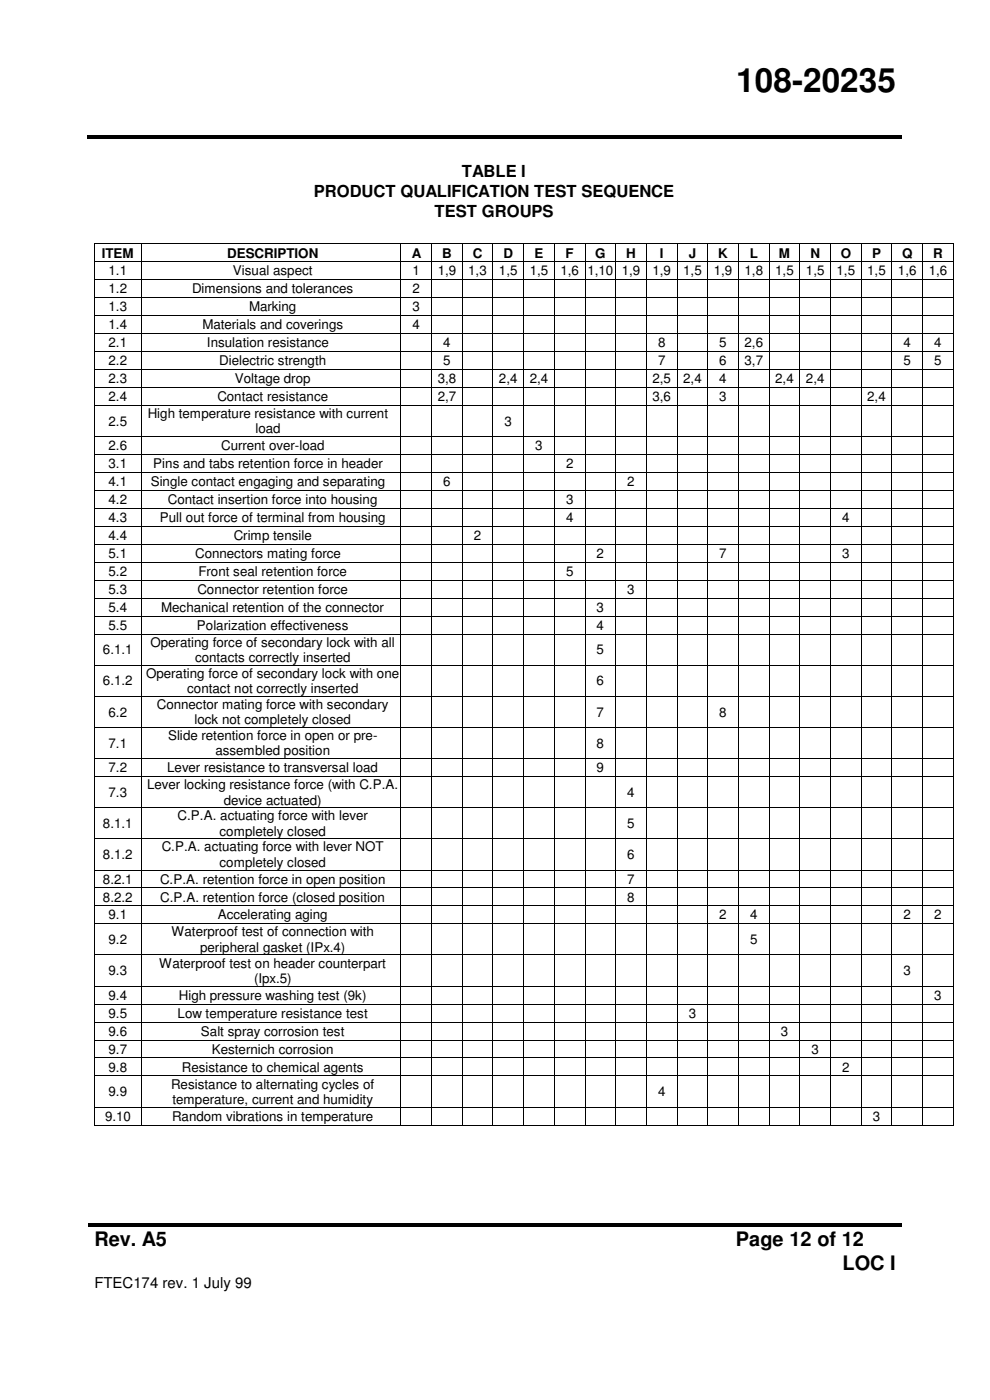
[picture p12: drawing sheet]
<svg xmlns="http://www.w3.org/2000/svg" width="210mm" height="297mm" viewBox="0 0 210 297" stroke-linecap="round" stroke-linejoin="round" font-family="sans-serif">
<defs><g id="words">
<text font-size="7.1" x="156.2" y="19.4">108-20235</text>
<g font-size="4.2">
<text x="20" y="264.4">Rev. A5</text>
<text x="156.1" y="264.4">Page 12 of 12</text>
<text x="178.7" y="269.5">LOC I</text>
</g>
<g font-size="3.5">
<text x="66.6" y="41.8">PRODUCT QUALIFICATION TEST SEQUENCE</text>
<text x="98" y="37.6">TABLE I</text>
<text x="92.2" y="46">TEST GROUPS</text>
</g>
<text font-size="3.2" x="20" y="273.3">FTEC174 rev. 1 July 99</text>
<g font-size="2.8">
<text x="21.6" y="54.8">ITEM</text>
<text x="23" y="58.4">1.1</text>
<text x="48.2" y="54.8">DESCRIPTION</text>
<text x="49.4" y="58.4">Visual aspect</text>
<text x="87.4" y="54.8">A</text>
<text x="87.5" y="58.4">1</text>
<text x="92.9" y="58.4">1,9</text>
<text x="93.8" y="54.8">B</text>
<text x="99.3" y="58.4">1,3</text>
<text x="100.3" y="54.8">C</text>
<text x="105.9" y="58.4">1,5</text>
<text x="106.8" y="54.8">D</text>
<text x="112.4" y="58.4">1,5</text>
<text x="113.4" y="54.8">E</text>
<text x="118.9" y="58.4">1,6</text>
<text x="120" y="54.8">F</text>
<text x="124.6" y="58.4">1,10</text>
<text x="126.3" y="54.8">G</text>
<text x="131.9" y="58.4">1,9</text>
<text x="132.9" y="54.8">H</text>
<text x="138.4" y="58.4">1,9</text>
<text x="140" y="54.8">I</text>
<text x="144.9" y="58.4">1,5</text>
<text x="146.1" y="54.8">J</text>
<text x="151.4" y="58.4">1,9</text>
<text x="152.4" y="54.8">K</text>
<text x="157.9" y="58.4">1,8</text>
<text x="159" y="54.8">L</text>
<text x="164.5" y="58.4">1,5</text>
<text x="165.2" y="54.8">M</text>
<text x="171" y="58.4">1,5</text>
<text x="172" y="54.8">N</text>
<text x="177.5" y="58.4">1,5</text>
<text x="178.3" y="54.8">O</text>
<text x="184" y="58.4">1,5</text>
<text x="185" y="54.8">P</text>
<text x="190.5" y="58.4">1,6</text>
<text x="191.4" y="54.8">Q</text>
<text x="197" y="58.4">1,6</text>
<text x="198" y="54.8">R</text>
<text x="23" y="62.2">1.2</text>
<text x="40.7" y="62.2">Dimensions and tolerances</text>
<text x="87.5" y="62.2">2</text>
<text x="23" y="66">1.3</text>
<text x="23" y="69.9">1.4</text>
<text x="42.9" y="69.9">Materials and coverings</text>
<text x="52.8" y="66">Marking</text>
<text x="87.5" y="66">3</text>
<text x="87.5" y="69.9">4</text>
<text x="23" y="73.7">2.1</text>
<text x="23" y="77.5">2.2</text>
<text x="43.9" y="73.7">Insulation resistance</text>
<text x="46.5" y="77.5">Dielectric strength</text>
<text x="94" y="73.7">4</text>
<text x="94" y="77.5">5</text>
<text x="139.6" y="73.7">8</text>
<text x="139.6" y="77.5">7</text>
<text x="152.6" y="73.7">5</text>
<text x="152.6" y="77.5">6</text>
<text x="157.9" y="73.7">2,6</text>
<text x="157.9" y="77.5">3,7</text>
<text x="191.7" y="73.7">4</text>
<text x="191.7" y="77.5">5</text>
<text x="198.2" y="73.7">4</text>
<text x="198.2" y="77.5">5</text>
<text x="23" y="81.3">2.3</text>
<text x="49.8" y="81.3">Voltage drop</text>
<text x="92.9" y="81.3">3,8</text>
<text x="105.9" y="81.3">2,4</text>
<text x="112.4" y="81.3">2,4</text>
<text x="138.4" y="81.3">2,5</text>
<text x="144.9" y="81.3">2,4</text>
<text x="152.6" y="81.3">4</text>
<text x="164.5" y="81.3">2,4</text>
<text x="171" y="81.3">2,4</text>
<text x="23" y="85.1">2.4</text>
<text x="31.3" y="88.7">High temperature resistance with current</text>
<text x="46.1" y="85.1">Contact resistance</text>
<text x="92.9" y="85.1">2,7</text>
<text x="138.4" y="85.1">3,6</text>
<text x="152.6" y="85.1">3</text>
<text x="184" y="85.1">2,4</text>
<text x="23" y="90.3">2.5</text>
<text x="23" y="95.5">2.6</text>
<text x="46.9" y="95.5">Current over-load</text>
<text x="54.2" y="92">load</text>
<text x="107" y="90.3">3</text>
<text x="113.6" y="95.5">3</text>
<text x="23" y="99.3">3.1</text>
<text x="32.5" y="99.3">Pins and tabs retention force in header</text>
<text x="120.1" y="99.3">2</text>
<text x="23" y="103.1">4.1</text>
<text x="23" y="107">4.2</text>
<text x="32" y="103.1">Single contact engaging and separating</text>
<text x="35.6" y="107">Contact insertion force into housing</text>
<text x="94" y="103.1">6</text>
<text x="120.1" y="107">3</text>
<text x="133.1" y="103.1">2</text>
<text x="23" y="110.8">4.3</text>
<text x="33.9" y="110.8">Pull out force of terminal from housing</text>
<text x="120.1" y="110.8">4</text>
<text x="178.6" y="110.8">4</text>
<text x="23" y="114.6">4.4</text>
<text x="23" y="118.4">5.1</text>
<text x="41.4" y="118.4">Connectors mating force</text>
<text x="49.6" y="114.6">Crimp tensile</text>
<text x="100.5" y="114.6">2</text>
<text x="126.6" y="118.4">2</text>
<text x="152.6" y="118.4">7</text>
<text x="178.6" y="118.4">3</text>
<text x="23" y="122.2">5.2</text>
<text x="42.1" y="122.2">Front seal retention force</text>
<text x="120.1" y="122.2">5</text>
<text x="23" y="126">5.3</text>
<text x="23" y="129.8">5.4</text>
<text x="34.2" y="129.8">Mechanical retention of the connector</text>
<text x="41.9" y="126">Connector retention force</text>
<text x="126.6" y="129.8">3</text>
<text x="133.1" y="126">3</text>
<text x="23" y="133.6">5.5</text>
<text x="31.9" y="137.2">Operating force of secondary lock with all</text>
<text x="41.8" y="133.6">Polarization effectiveness</text>
<text x="126.6" y="133.6">4</text>
<text x="21.8" y="138.8">6.1.1</text>
<text x="31" y="143.8">Operating force of secondary lock with one</text>
<text x="41.4" y="140.5">contacts correctly inserted</text>
<text x="126.6" y="138.8">5</text>
<text x="21.8" y="145.4">6.1.2</text>
<text x="39.7" y="147.1">contact not correctly inserted</text>
<text x="126.6" y="145.4">6</text>
<text x="23" y="152">6.2</text>
<text x="33.3" y="150.4">Connector mating force with secondary</text>
<text x="41.2" y="153.7">lock not completely closed</text>
<text x="126.6" y="152">7</text>
<text x="152.6" y="152">8</text>
<text x="23" y="158.6">7.1</text>
<text x="35.7" y="157">Slide retention force in open or pre-</text>
<text x="45.7" y="160.3">assembled position</text>
<text x="126.6" y="158.6">8</text>
<text x="23" y="163.9">7.2</text>
<text x="31.2" y="167.5">Lever locking resistance force (with C.P.A.</text>
<text x="35.5" y="163.9">Lever resistance to transversal load</text>
<text x="126.6" y="163.9">9</text>
<text x="23" y="169.1">7.3</text>
<text x="47.5" y="170.7">device actuated)</text>
<text x="133.1" y="169.1">4</text>
<text x="21.8" y="175.7">8.1.1</text>
<text x="37.7" y="174.1">C.P.A. actuating force with lever</text>
<text x="46.6" y="177.3">completely closed</text>
<text x="133.1" y="175.7">5</text>
<text x="21.8" y="182.3">8.1.2</text>
<text x="34.3" y="180.7">C.P.A. actuating force with lever NOT</text>
<text x="46.6" y="183.9">completely closed</text>
<text x="133.1" y="182.3">6</text>
<text x="21.8" y="187.5">8.2.1</text>
<text x="21.8" y="191.3">8.2.2</text>
<text x="34" y="187.5">C.P.A. retention force in open position</text>
<text x="34" y="191.3">C.P.A. retention force (closed position</text>
<text x="133.1" y="187.5">7</text>
<text x="133.1" y="191.3">8</text>
<text x="23" y="195.1">9.1</text>
<text x="46.2" y="195.1">Accelerating aging</text>
<text x="152.6" y="195.1">2</text>
<text x="159.1" y="195.1">4</text>
<text x="191.7" y="195.1">2</text>
<text x="198.2" y="195.1">2</text>
<text x="23" y="200.3">9.2</text>
<text x="36.4" y="198.7">Waterproof test of connection with</text>
<text x="42.5" y="202">peripheral gasket (IPx.4)</text>
<text x="159.1" y="200.3">5</text>
<text x="23" y="206.9">9.3</text>
<text x="33.8" y="205.3">Waterproof test on header counterpart</text>
<text x="53.9" y="208.6">(Ipx.5)</text>
<text x="191.7" y="206.9">3</text>
<text x="23" y="212.1">9.4</text>
<text x="23" y="215.9">9.5</text>
<text x="37.7" y="215.9">Low temperature resistance test</text>
<text x="37.9" y="212.1">High pressure washing test (9k)</text>
<text x="146.1" y="215.9">3</text>
<text x="198.2" y="212.1">3</text>
<text x="23" y="219.7">9.6</text>
<text x="42.6" y="219.7">Salt spray corrosion test</text>
<text x="165.6" y="219.7">3</text>
<text x="23" y="223.6">9.7</text>
<text x="23" y="227.4">9.8</text>
<text x="38.6" y="227.4">Resistance to chemical agents</text>
<text x="44.9" y="223.6">Kesternich corrosion</text>
<text x="172.2" y="223.6">3</text>
<text x="178.6" y="227.4">2</text>
<text x="23" y="232.6">9.9</text>
<text x="36.3" y="231">Resistance to alternating cycles of</text>
<text x="139.6" y="232.6">4</text>
<text x="22.3" y="237.8">9.10</text>
<text x="36.5" y="237.8">Random vibrations in temperature</text>
<text x="36.6" y="234.2">temperature, current and humidity</text>
<text x="185.2" y="237.8">3</text>
</g>
</g></defs>
<g fill="#000">
<path d="M18.5 28.6h44v.8h-44z" fill-rule="evenodd"/>
<path d="M62.3 28.6h.7v.8h-.7z" fill-rule="evenodd"/>
<path d="M63 28.6h63.9v.8h-63.9z" fill-rule="evenodd"/>
<path d="M126.7 28.6h.7v.8h-.7z" fill-rule="evenodd"/>
<path d="M127.4 28.6h63.9v.8h-63.9z" fill-rule="evenodd"/>
<path d="M20 51.7l.1 .1z" fill-rule="evenodd"/>
<path d="M20 51.7l.1 .1z" fill-rule="evenodd"/>
<path d="M20 55.5l.1 .1z" fill-rule="evenodd"/>
<path d="M20 59.3l.1 .1z" fill-rule="evenodd"/>
<path d="M30 51.7l.1 .1z" fill-rule="evenodd"/>
<path d="M30 55.5l.1 .1z" fill-rule="evenodd"/>
<path d="M30 59.3l.1 .1z" fill-rule="evenodd"/>
<path d="M85 51.7l.1 .1z" fill-rule="evenodd"/>
<path d="M85 55.5l.1 .1z" fill-rule="evenodd"/>
<path d="M85 59.3l.1 .1z" fill-rule="evenodd"/>
<path d="M91.5 51.7l.1 .1z" fill-rule="evenodd"/>
<path d="M91.5 55.5l.1 .1z" fill-rule="evenodd"/>
<path d="M91.5 59.3l.1 .1z" fill-rule="evenodd"/>
<path d="M98 51.7l.1 .1z" fill-rule="evenodd"/>
<path d="M98 55.5l.1 .1z" fill-rule="evenodd"/>
<path d="M98 59.3l.1 .1z" fill-rule="evenodd"/>
<path d="M104.5 51.7l.1 .1z" fill-rule="evenodd"/>
<path d="M104.5 55.5l.1 .1z" fill-rule="evenodd"/>
<path d="M104.5 59.3l.1 .1z" fill-rule="evenodd"/>
<path d="M111.1 51.7l.1 .1z" fill-rule="evenodd"/>
<path d="M111.1 55.5l.1 .1z" fill-rule="evenodd"/>
<path d="M111.1 59.3l.1 .1z" fill-rule="evenodd"/>
<path d="M117.6 51.7l.1 .1z" fill-rule="evenodd"/>
<path d="M117.6 55.5l.1 .1z" fill-rule="evenodd"/>
<path d="M117.6 59.3l.1 .1z" fill-rule="evenodd"/>
<path d="M124.1 51.7v.1z" fill-rule="evenodd"/>
<path d="M124.1 55.5v.1z" fill-rule="evenodd"/>
<path d="M124.1 59.3v.1z" fill-rule="evenodd"/>
<path d="M130.6 51.7l.1 .1z" fill-rule="evenodd"/>
<path d="M130.6 55.5l.1 .1z" fill-rule="evenodd"/>
<path d="M130.6 59.3l.1 .1z" fill-rule="evenodd"/>
<path d="M137.1 51.7l.1 .1z" fill-rule="evenodd"/>
<path d="M137.1 55.5l.1 .1z" fill-rule="evenodd"/>
<path d="M137.1 59.3l.1 .1z" fill-rule="evenodd"/>
<path d="M143.6 51.7l.1 .1z" fill-rule="evenodd"/>
<path d="M143.6 55.5l.1 .1z" fill-rule="evenodd"/>
<path d="M143.6 59.3l.1 .1z" fill-rule="evenodd"/>
<path d="M150.1 51.7l.1 .1z" fill-rule="evenodd"/>
<path d="M150.1 55.5l.1 .1z" fill-rule="evenodd"/>
<path d="M150.1 59.3l.1 .1z" fill-rule="evenodd"/>
<path d="M156.6 51.7l.1 .1z" fill-rule="evenodd"/>
<path d="M156.6 55.5l.1 .1z" fill-rule="evenodd"/>
<path d="M156.6 59.3l.1 .1z" fill-rule="evenodd"/>
<path d="M163.1 51.7l.1 .1z" fill-rule="evenodd"/>
<path d="M163.1 55.5l.1 .1z" fill-rule="evenodd"/>
<path d="M163.1 59.3l.1 .1z" fill-rule="evenodd"/>
<path d="M169.7 51.7v.1z" fill-rule="evenodd"/>
<path d="M169.7 55.5v.1z" fill-rule="evenodd"/>
<path d="M169.7 59.3v.1z" fill-rule="evenodd"/>
<path d="M176.1 51.7l.1 .1z" fill-rule="evenodd"/>
<path d="M176.1 55.5l.1 .1z" fill-rule="evenodd"/>
<path d="M176.1 59.3l.1 .1z" fill-rule="evenodd"/>
<path d="M182.7 51.7v.1z" fill-rule="evenodd"/>
<path d="M182.7 55.5v.1z" fill-rule="evenodd"/>
<path d="M182.7 59.3v.1z" fill-rule="evenodd"/>
<path d="M189.2 51.7l.1 .1z" fill-rule="evenodd"/>
<path d="M189.2 55.5l.1 .1z" fill-rule="evenodd"/>
<path d="M189.2 59.3l.1 .1z" fill-rule="evenodd"/>
<path d="M195.7 51.7l.1 .1z" fill-rule="evenodd"/>
<path d="M195.7 55.5l.1 .1z" fill-rule="evenodd"/>
<path d="M195.7 59.3l.1 .1z" fill-rule="evenodd"/>
<path d="M202.2 51.7l.1 .1z" fill-rule="evenodd"/>
<path d="M202.2 51.7l.1 .1z" fill-rule="evenodd"/>
<path d="M202.2 55.5l.1 .1z" fill-rule="evenodd"/>
<path d="M202.2 59.3l.1 .1z" fill-rule="evenodd"/>
<path d="M20 63.1l.1 .1z" fill-rule="evenodd"/>
<path d="M20 66.9l.1 .1z" fill-rule="evenodd"/>
<path d="M20 70.7l.1 .1z" fill-rule="evenodd"/>
<path d="M20 74.6h.1z" fill-rule="evenodd"/>
<path d="M20 78.4l.1 .1z" fill-rule="evenodd"/>
<path d="M30 63.1l.1 .1z" fill-rule="evenodd"/>
<path d="M30 66.9l.1 .1z" fill-rule="evenodd"/>
<path d="M30 70.7l.1 .1z" fill-rule="evenodd"/>
<path d="M30 74.6h.1z" fill-rule="evenodd"/>
<path d="M30 78.4l.1 .1z" fill-rule="evenodd"/>
<path d="M85 63.1l.1 .1z" fill-rule="evenodd"/>
<path d="M85 66.9l.1 .1z" fill-rule="evenodd"/>
<path d="M85 70.7l.1 .1z" fill-rule="evenodd"/>
<path d="M85 74.6h.1z" fill-rule="evenodd"/>
<path d="M85 78.4l.1 .1z" fill-rule="evenodd"/>
<path d="M91.5 63.1l.1 .1z" fill-rule="evenodd"/>
<path d="M91.5 66.9l.1 .1z" fill-rule="evenodd"/>
<path d="M91.5 70.7l.1 .1z" fill-rule="evenodd"/>
<path d="M91.5 74.6h.1z" fill-rule="evenodd"/>
<path d="M91.5 78.4l.1 .1z" fill-rule="evenodd"/>
<path d="M98 63.1l.1 .1z" fill-rule="evenodd"/>
<path d="M98 66.9l.1 .1z" fill-rule="evenodd"/>
<path d="M98 70.7l.1 .1z" fill-rule="evenodd"/>
<path d="M98 74.6h.1z" fill-rule="evenodd"/>
<path d="M98 78.4l.1 .1z" fill-rule="evenodd"/>
<path d="M104.5 63.1l.1 .1z" fill-rule="evenodd"/>
<path d="M104.5 66.9l.1 .1z" fill-rule="evenodd"/>
<path d="M104.5 70.7l.1 .1z" fill-rule="evenodd"/>
<path d="M104.5 74.6h.1z" fill-rule="evenodd"/>
<path d="M104.5 78.4l.1 .1z" fill-rule="evenodd"/>
<path d="M111.1 63.1l.1 .1z" fill-rule="evenodd"/>
<path d="M111.1 66.9l.1 .1z" fill-rule="evenodd"/>
<path d="M111.1 70.7l.1 .1z" fill-rule="evenodd"/>
<path d="M111.1 74.6h.1z" fill-rule="evenodd"/>
<path d="M111.1 78.4l.1 .1z" fill-rule="evenodd"/>
<path d="M117.6 63.1l.1 .1z" fill-rule="evenodd"/>
<path d="M117.6 66.9l.1 .1z" fill-rule="evenodd"/>
<path d="M117.6 70.7l.1 .1z" fill-rule="evenodd"/>
<path d="M117.6 74.6h.1z" fill-rule="evenodd"/>
<path d="M117.6 78.4l.1 .1z" fill-rule="evenodd"/>
<path d="M124.1 63.1v.1z" fill-rule="evenodd"/>
<path d="M124.1 66.9v.1z" fill-rule="evenodd"/>
<path d="M124.1 70.7v.1z" fill-rule="evenodd"/>
<path d="M124.1 78.4v.1z" fill-rule="evenodd"/>
<path d="M130.6 63.1l.1 .1z" fill-rule="evenodd"/>
<path d="M130.6 66.9l.1 .1z" fill-rule="evenodd"/>
<path d="M130.6 70.7l.1 .1z" fill-rule="evenodd"/>
<path d="M130.6 74.6h.1z" fill-rule="evenodd"/>
<path d="M130.6 78.4l.1 .1z" fill-rule="evenodd"/>
<path d="M137.1 63.1l.1 .1z" fill-rule="evenodd"/>
<path d="M137.1 66.9l.1 .1z" fill-rule="evenodd"/>
<path d="M137.1 70.7l.1 .1z" fill-rule="evenodd"/>
<path d="M137.1 74.6h.1z" fill-rule="evenodd"/>
<path d="M137.1 78.4l.1 .1z" fill-rule="evenodd"/>
<path d="M143.6 63.1l.1 .1z" fill-rule="evenodd"/>
<path d="M143.6 66.9l.1 .1z" fill-rule="evenodd"/>
<path d="M143.6 70.7l.1 .1z" fill-rule="evenodd"/>
<path d="M143.6 74.6h.1z" fill-rule="evenodd"/>
<path d="M143.6 78.4l.1 .1z" fill-rule="evenodd"/>
<path d="M150.1 63.1l.1 .1z" fill-rule="evenodd"/>
<path d="M150.1 66.9l.1 .1z" fill-rule="evenodd"/>
<path d="M150.1 70.7l.1 .1z" fill-rule="evenodd"/>
<path d="M150.1 74.6h.1z" fill-rule="evenodd"/>
<path d="M150.1 78.4l.1 .1z" fill-rule="evenodd"/>
<path d="M156.6 63.1l.1 .1z" fill-rule="evenodd"/>
<path d="M156.6 66.9l.1 .1z" fill-rule="evenodd"/>
<path d="M156.6 70.7l.1 .1z" fill-rule="evenodd"/>
<path d="M156.6 74.6h.1z" fill-rule="evenodd"/>
<path d="M156.6 78.4l.1 .1z" fill-rule="evenodd"/>
<path d="M163.1 63.1l.1 .1z" fill-rule="evenodd"/>
<path d="M163.1 66.9l.1 .1z" fill-rule="evenodd"/>
<path d="M163.1 70.7l.1 .1z" fill-rule="evenodd"/>
<path d="M163.1 74.6h.1z" fill-rule="evenodd"/>
<path d="M163.1 78.4l.1 .1z" fill-rule="evenodd"/>
<path d="M169.7 63.1v.1z" fill-rule="evenodd"/>
<path d="M169.7 66.9v.1z" fill-rule="evenodd"/>
<path d="M169.7 70.7v.1z" fill-rule="evenodd"/>
<path d="M169.7 78.4v.1z" fill-rule="evenodd"/>
<path d="M176.1 63.1l.1 .1z" fill-rule="evenodd"/>
<path d="M176.1 66.9l.1 .1z" fill-rule="evenodd"/>
<path d="M176.1 70.7l.1 .1z" fill-rule="evenodd"/>
<path d="M176.1 74.6h.1z" fill-rule="evenodd"/>
<path d="M176.1 78.4l.1 .1z" fill-rule="evenodd"/>
<path d="M182.7 63.1v.1z" fill-rule="evenodd"/>
<path d="M182.7 66.9v.1z" fill-rule="evenodd"/>
<path d="M182.7 70.7v.1z" fill-rule="evenodd"/>
<path d="M182.7 78.4v.1z" fill-rule="evenodd"/>
<path d="M189.2 63.1l.1 .1z" fill-rule="evenodd"/>
<path d="M189.2 66.9l.1 .1z" fill-rule="evenodd"/>
<path d="M189.2 70.7l.1 .1z" fill-rule="evenodd"/>
<path d="M189.2 74.6h.1z" fill-rule="evenodd"/>
<path d="M189.2 78.4l.1 .1z" fill-rule="evenodd"/>
<path d="M195.7 63.1l.1 .1z" fill-rule="evenodd"/>
<path d="M195.7 66.9l.1 .1z" fill-rule="evenodd"/>
<path d="M195.7 70.7l.1 .1z" fill-rule="evenodd"/>
<path d="M195.7 74.6h.1z" fill-rule="evenodd"/>
<path d="M195.7 78.4l.1 .1z" fill-rule="evenodd"/>
<path d="M202.2 63.1l.1 .1z" fill-rule="evenodd"/>
<path d="M202.2 66.9l.1 .1z" fill-rule="evenodd"/>
<path d="M202.2 70.7l.1 .1z" fill-rule="evenodd"/>
<path d="M202.2 74.6h.1z" fill-rule="evenodd"/>
<path d="M202.2 78.4l.1 .1z" fill-rule="evenodd"/>
<path d="M20 82.2l.1 .1z" fill-rule="evenodd"/>
<path d="M20 86l.1 .1z" fill-rule="evenodd"/>
<path d="M20 92.6l.1 .1z" fill-rule="evenodd"/>
<path d="M20 96.4l.1 .1z" fill-rule="evenodd"/>
<path d="M30 82.2l.1 .1z" fill-rule="evenodd"/>
<path d="M30 86l.1 .1z" fill-rule="evenodd"/>
<path d="M30 92.6l.1 .1z" fill-rule="evenodd"/>
<path d="M30 96.4l.1 .1z" fill-rule="evenodd"/>
<path d="M85 82.2l.1 .1z" fill-rule="evenodd"/>
<path d="M85 86l.1 .1z" fill-rule="evenodd"/>
<path d="M85 92.6l.1 .1z" fill-rule="evenodd"/>
<path d="M85 96.4l.1 .1z" fill-rule="evenodd"/>
<path d="M91.5 82.2l.1 .1z" fill-rule="evenodd"/>
<path d="M91.5 86l.1 .1z" fill-rule="evenodd"/>
<path d="M91.5 92.6l.1 .1z" fill-rule="evenodd"/>
<path d="M91.5 96.4l.1 .1z" fill-rule="evenodd"/>
<path d="M98 82.2l.1 .1z" fill-rule="evenodd"/>
<path d="M98 86l.1 .1z" fill-rule="evenodd"/>
<path d="M98 92.6l.1 .1z" fill-rule="evenodd"/>
<path d="M98 96.4l.1 .1z" fill-rule="evenodd"/>
<path d="M104.5 82.2l.1 .1z" fill-rule="evenodd"/>
<path d="M104.5 86l.1 .1z" fill-rule="evenodd"/>
<path d="M104.5 92.6l.1 .1z" fill-rule="evenodd"/>
<path d="M104.5 96.4l.1 .1z" fill-rule="evenodd"/>
<path d="M111.1 82.2l.1 .1z" fill-rule="evenodd"/>
<path d="M111.1 86l.1 .1z" fill-rule="evenodd"/>
<path d="M111.1 92.6l.1 .1z" fill-rule="evenodd"/>
<path d="M111.1 96.4l.1 .1z" fill-rule="evenodd"/>
<path d="M117.6 82.2l.1 .1z" fill-rule="evenodd"/>
<path d="M117.6 86l.1 .1z" fill-rule="evenodd"/>
<path d="M117.6 92.6l.1 .1z" fill-rule="evenodd"/>
<path d="M117.6 96.4l.1 .1z" fill-rule="evenodd"/>
<path d="M124.1 82.2v.1z" fill-rule="evenodd"/>
<path d="M124.1 86v.1z" fill-rule="evenodd"/>
<path d="M124.1 92.6v.1z" fill-rule="evenodd"/>
<path d="M124.1 96.4v.1z" fill-rule="evenodd"/>
<path d="M130.6 82.2l.1 .1z" fill-rule="evenodd"/>
<path d="M130.6 86l.1 .1z" fill-rule="evenodd"/>
<path d="M130.6 92.6l.1 .1z" fill-rule="evenodd"/>
<path d="M130.6 96.4l.1 .1z" fill-rule="evenodd"/>
<path d="M137.1 82.2l.1 .1z" fill-rule="evenodd"/>
<path d="M137.1 86l.1 .1z" fill-rule="evenodd"/>
<path d="M137.1 92.6l.1 .1z" fill-rule="evenodd"/>
<path d="M137.1 96.4l.1 .1z" fill-rule="evenodd"/>
<path d="M143.6 82.2l.1 .1z" fill-rule="evenodd"/>
<path d="M143.6 86l.1 .1z" fill-rule="evenodd"/>
<path d="M143.6 92.6l.1 .1z" fill-rule="evenodd"/>
<path d="M143.6 96.4l.1 .1z" fill-rule="evenodd"/>
<path d="M150.1 82.2l.1 .1z" fill-rule="evenodd"/>
<path d="M150.1 86l.1 .1z" fill-rule="evenodd"/>
<path d="M150.1 92.6l.1 .1z" fill-rule="evenodd"/>
<path d="M150.1 96.4l.1 .1z" fill-rule="evenodd"/>
<path d="M156.6 82.2l.1 .1z" fill-rule="evenodd"/>
<path d="M156.6 86l.1 .1z" fill-rule="evenodd"/>
<path d="M156.6 92.6l.1 .1z" fill-rule="evenodd"/>
<path d="M156.6 96.4l.1 .1z" fill-rule="evenodd"/>
<path d="M163.1 82.2l.1 .1z" fill-rule="evenodd"/>
<path d="M163.1 86l.1 .1z" fill-rule="evenodd"/>
<path d="M163.1 92.6l.1 .1z" fill-rule="evenodd"/>
<path d="M163.1 96.4l.1 .1z" fill-rule="evenodd"/>
<path d="M169.7 82.2v.1z" fill-rule="evenodd"/>
<path d="M169.7 86v.1z" fill-rule="evenodd"/>
<path d="M169.7 92.6v.1z" fill-rule="evenodd"/>
<path d="M169.7 96.4v.1z" fill-rule="evenodd"/>
<path d="M176.1 82.2l.1 .1z" fill-rule="evenodd"/>
<path d="M176.1 86l.1 .1z" fill-rule="evenodd"/>
<path d="M176.1 92.6l.1 .1z" fill-rule="evenodd"/>
<path d="M176.1 96.4l.1 .1z" fill-rule="evenodd"/>
<path d="M182.7 82.2v.1z" fill-rule="evenodd"/>
<path d="M182.7 86v.1z" fill-rule="evenodd"/>
<path d="M182.7 92.6v.1z" fill-rule="evenodd"/>
<path d="M182.7 96.4v.1z" fill-rule="evenodd"/>
<path d="M189.2 82.2l.1 .1z" fill-rule="evenodd"/>
<path d="M189.2 86l.1 .1z" fill-rule="evenodd"/>
<path d="M189.2 92.6l.1 .1z" fill-rule="evenodd"/>
<path d="M189.2 96.4l.1 .1z" fill-rule="evenodd"/>
<path d="M195.7 82.2l.1 .1z" fill-rule="evenodd"/>
<path d="M195.7 86l.1 .1z" fill-rule="evenodd"/>
<path d="M195.7 92.6l.1 .1z" fill-rule="evenodd"/>
<path d="M195.7 96.4l.1 .1z" fill-rule="evenodd"/>
<path d="M202.2 82.2l.1 .1z" fill-rule="evenodd"/>
<path d="M202.2 86l.1 .1z" fill-rule="evenodd"/>
<path d="M202.2 92.6l.1 .1z" fill-rule="evenodd"/>
<path d="M202.2 96.4l.1 .1z" fill-rule="evenodd"/>
<path d="M20 100.2l.1 .1z" fill-rule="evenodd"/>
<path d="M20 104l.1 .1z" fill-rule="evenodd"/>
<path d="M20 107.8l.1 .1z" fill-rule="evenodd"/>
<path d="M20 111.7h.1z" fill-rule="evenodd"/>
<path d="M20 115.5h.1z" fill-rule="evenodd"/>
<path d="M20 119.3l.1 .1z" fill-rule="evenodd"/>
<path d="M30 100.2l.1 .1z" fill-rule="evenodd"/>
<path d="M30 104l.1 .1z" fill-rule="evenodd"/>
<path d="M30 107.8l.1 .1z" fill-rule="evenodd"/>
<path d="M30 111.7h.1z" fill-rule="evenodd"/>
<path d="M30 115.5h.1z" fill-rule="evenodd"/>
<path d="M30 119.3l.1 .1z" fill-rule="evenodd"/>
<path d="M85 100.2l.1 .1z" fill-rule="evenodd"/>
<path d="M85 104l.1 .1z" fill-rule="evenodd"/>
<path d="M85 107.8l.1 .1z" fill-rule="evenodd"/>
<path d="M85 111.7h.1z" fill-rule="evenodd"/>
<path d="M85 115.5h.1z" fill-rule="evenodd"/>
<path d="M85 119.3l.1 .1z" fill-rule="evenodd"/>
<path d="M91.5 100.2l.1 .1z" fill-rule="evenodd"/>
<path d="M91.5 104l.1 .1z" fill-rule="evenodd"/>
<path d="M91.5 107.8l.1 .1z" fill-rule="evenodd"/>
<path d="M91.5 111.7h.1z" fill-rule="evenodd"/>
<path d="M91.5 115.5h.1z" fill-rule="evenodd"/>
<path d="M91.5 119.3l.1 .1z" fill-rule="evenodd"/>
<path d="M98 100.2l.1 .1z" fill-rule="evenodd"/>
<path d="M98 104l.1 .1z" fill-rule="evenodd"/>
<path d="M98 107.8l.1 .1z" fill-rule="evenodd"/>
<path d="M98 111.7h.1z" fill-rule="evenodd"/>
<path d="M98 115.5h.1z" fill-rule="evenodd"/>
<path d="M98 119.3l.1 .1z" fill-rule="evenodd"/>
<path d="M104.5 100.2l.1 .1z" fill-rule="evenodd"/>
<path d="M104.5 104l.1 .1z" fill-rule="evenodd"/>
<path d="M104.5 107.8l.1 .1z" fill-rule="evenodd"/>
<path d="M104.5 111.7h.1z" fill-rule="evenodd"/>
<path d="M104.5 115.5h.1z" fill-rule="evenodd"/>
<path d="M104.5 119.3l.1 .1z" fill-rule="evenodd"/>
<path d="M111.1 100.2l.1 .1z" fill-rule="evenodd"/>
<path d="M111.1 104l.1 .1z" fill-rule="evenodd"/>
<path d="M111.1 107.8l.1 .1z" fill-rule="evenodd"/>
<path d="M111.1 111.7h.1z" fill-rule="evenodd"/>
<path d="M111.1 115.5h.1z" fill-rule="evenodd"/>
<path d="M111.1 119.3l.1 .1z" fill-rule="evenodd"/>
<path d="M117.6 100.2l.1 .1z" fill-rule="evenodd"/>
<path d="M117.6 104l.1 .1z" fill-rule="evenodd"/>
<path d="M117.6 107.8l.1 .1z" fill-rule="evenodd"/>
<path d="M117.6 111.7h.1z" fill-rule="evenodd"/>
<path d="M117.6 115.5h.1z" fill-rule="evenodd"/>
<path d="M117.6 119.3l.1 .1z" fill-rule="evenodd"/>
<path d="M124.1 100.2v.1z" fill-rule="evenodd"/>
<path d="M124.1 104v.1z" fill-rule="evenodd"/>
<path d="M124.1 107.8v.1z" fill-rule="evenodd"/>
<path d="M124.1 119.3v.1z" fill-rule="evenodd"/>
<path d="M130.6 100.2l.1 .1z" fill-rule="evenodd"/>
<path d="M130.6 104l.1 .1z" fill-rule="evenodd"/>
<path d="M130.6 107.8l.1 .1z" fill-rule="evenodd"/>
<path d="M130.6 111.7h.1z" fill-rule="evenodd"/>
<path d="M130.6 115.5h.1z" fill-rule="evenodd"/>
<path d="M130.6 119.3l.1 .1z" fill-rule="evenodd"/>
<path d="M137.1 100.2l.1 .1z" fill-rule="evenodd"/>
<path d="M137.1 104l.1 .1z" fill-rule="evenodd"/>
<path d="M137.1 107.8l.1 .1z" fill-rule="evenodd"/>
<path d="M137.1 111.7h.1z" fill-rule="evenodd"/>
<path d="M137.1 115.5h.1z" fill-rule="evenodd"/>
<path d="M137.1 119.3l.1 .1z" fill-rule="evenodd"/>
<path d="M143.6 100.2l.1 .1z" fill-rule="evenodd"/>
<path d="M143.6 104l.1 .1z" fill-rule="evenodd"/>
<path d="M143.6 107.8l.1 .1z" fill-rule="evenodd"/>
<path d="M143.6 111.7h.1z" fill-rule="evenodd"/>
<path d="M143.6 115.5h.1z" fill-rule="evenodd"/>
<path d="M143.6 119.3l.1 .1z" fill-rule="evenodd"/>
<path d="M150.1 100.2l.1 .1z" fill-rule="evenodd"/>
<path d="M150.1 104l.1 .1z" fill-rule="evenodd"/>
<path d="M150.1 107.8l.1 .1z" fill-rule="evenodd"/>
<path d="M150.1 111.7h.1z" fill-rule="evenodd"/>
<path d="M150.1 115.5h.1z" fill-rule="evenodd"/>
<path d="M150.1 119.3l.1 .1z" fill-rule="evenodd"/>
<path d="M156.6 100.2l.1 .1z" fill-rule="evenodd"/>
<path d="M156.6 104l.1 .1z" fill-rule="evenodd"/>
<path d="M156.6 107.8l.1 .1z" fill-rule="evenodd"/>
<path d="M156.6 111.7h.1z" fill-rule="evenodd"/>
<path d="M156.6 115.5h.1z" fill-rule="evenodd"/>
<path d="M156.6 119.3l.1 .1z" fill-rule="evenodd"/>
<path d="M163.1 100.2l.1 .1z" fill-rule="evenodd"/>
<path d="M163.1 104l.1 .1z" fill-rule="evenodd"/>
<path d="M163.1 107.8l.1 .1z" fill-rule="evenodd"/>
<path d="M163.1 111.7h.1z" fill-rule="evenodd"/>
<path d="M163.1 115.5h.1z" fill-rule="evenodd"/>
<path d="M163.1 119.3l.1 .1z" fill-rule="evenodd"/>
<path d="M169.7 100.2v.1z" fill-rule="evenodd"/>
<path d="M169.7 104v.1z" fill-rule="evenodd"/>
<path d="M169.7 107.8v.1z" fill-rule="evenodd"/>
<path d="M169.7 119.3v.1z" fill-rule="evenodd"/>
<path d="M176.1 100.2l.1 .1z" fill-rule="evenodd"/>
<path d="M176.1 104l.1 .1z" fill-rule="evenodd"/>
<path d="M176.1 107.8l.1 .1z" fill-rule="evenodd"/>
<path d="M176.1 111.7h.1z" fill-rule="evenodd"/>
<path d="M176.1 115.5h.1z" fill-rule="evenodd"/>
<path d="M176.1 119.3l.1 .1z" fill-rule="evenodd"/>
<path d="M182.7 100.2v.1z" fill-rule="evenodd"/>
<path d="M182.7 104v.1z" fill-rule="evenodd"/>
<path d="M182.7 107.8v.1z" fill-rule="evenodd"/>
<path d="M182.7 119.3v.1z" fill-rule="evenodd"/>
<path d="M189.2 100.2l.1 .1z" fill-rule="evenodd"/>
<path d="M189.2 104l.1 .1z" fill-rule="evenodd"/>
<path d="M189.2 107.8l.1 .1z" fill-rule="evenodd"/>
<path d="M189.2 111.7h.1z" fill-rule="evenodd"/>
<path d="M189.2 115.5h.1z" fill-rule="evenodd"/>
<path d="M189.2 119.3l.1 .1z" fill-rule="evenodd"/>
<path d="M195.7 100.2l.1 .1z" fill-rule="evenodd"/>
<path d="M195.7 104l.1 .1z" fill-rule="evenodd"/>
<path d="M195.7 107.8l.1 .1z" fill-rule="evenodd"/>
<path d="M195.7 111.7h.1z" fill-rule="evenodd"/>
<path d="M195.7 115.5h.1z" fill-rule="evenodd"/>
<path d="M195.7 119.3l.1 .1z" fill-rule="evenodd"/>
<path d="M202.2 100.2l.1 .1z" fill-rule="evenodd"/>
<path d="M202.2 104l.1 .1z" fill-rule="evenodd"/>
<path d="M202.2 107.8l.1 .1z" fill-rule="evenodd"/>
<path d="M202.2 111.7h.1z" fill-rule="evenodd"/>
<path d="M202.2 115.5h.1z" fill-rule="evenodd"/>
<path d="M202.2 119.3l.1 .1z" fill-rule="evenodd"/>
<path d="M20 123.1l.1 .1z" fill-rule="evenodd"/>
<path d="M20 126.9l.1 .1z" fill-rule="evenodd"/>
<path d="M20 130.7l.1 .1z" fill-rule="evenodd"/>
<path d="M20 134.5l.1 .1z" fill-rule="evenodd"/>
<path d="M30 123.1l.1 .1z" fill-rule="evenodd"/>
<path d="M30 126.9l.1 .1z" fill-rule="evenodd"/>
<path d="M30 130.7l.1 .1z" fill-rule="evenodd"/>
<path d="M30 134.5l.1 .1z" fill-rule="evenodd"/>
<path d="M85 123.1l.1 .1z" fill-rule="evenodd"/>
<path d="M85 126.9l.1 .1z" fill-rule="evenodd"/>
<path d="M85 130.7l.1 .1z" fill-rule="evenodd"/>
<path d="M85 134.5l.1 .1z" fill-rule="evenodd"/>
<path d="M91.5 123.1l.1 .1z" fill-rule="evenodd"/>
<path d="M91.5 126.9l.1 .1z" fill-rule="evenodd"/>
<path d="M91.5 130.7l.1 .1z" fill-rule="evenodd"/>
<path d="M91.5 134.5l.1 .1z" fill-rule="evenodd"/>
<path d="M98 123.1l.1 .1z" fill-rule="evenodd"/>
<path d="M98 126.9l.1 .1z" fill-rule="evenodd"/>
<path d="M98 130.7l.1 .1z" fill-rule="evenodd"/>
<path d="M98 134.5l.1 .1z" fill-rule="evenodd"/>
<path d="M104.5 123.1l.1 .1z" fill-rule="evenodd"/>
<path d="M104.5 126.9l.1 .1z" fill-rule="evenodd"/>
<path d="M104.5 130.7l.1 .1z" fill-rule="evenodd"/>
<path d="M104.5 134.5l.1 .1z" fill-rule="evenodd"/>
<path d="M111.1 123.1l.1 .1z" fill-rule="evenodd"/>
<path d="M111.1 126.9l.1 .1z" fill-rule="evenodd"/>
<path d="M111.1 130.7l.1 .1z" fill-rule="evenodd"/>
<path d="M111.1 134.5l.1 .1z" fill-rule="evenodd"/>
<path d="M117.6 123.1l.1 .1z" fill-rule="evenodd"/>
<path d="M117.6 126.9l.1 .1z" fill-rule="evenodd"/>
<path d="M117.6 130.7l.1 .1z" fill-rule="evenodd"/>
<path d="M117.6 134.5l.1 .1z" fill-rule="evenodd"/>
<path d="M124.1 123.1v.1z" fill-rule="evenodd"/>
<path d="M124.1 126.9v.1z" fill-rule="evenodd"/>
<path d="M124.1 130.7v.1z" fill-rule="evenodd"/>
<path d="M124.1 134.5v.1z" fill-rule="evenodd"/>
<path d="M130.6 123.1l.1 .1z" fill-rule="evenodd"/>
<path d="M130.6 126.9l.1 .1z" fill-rule="evenodd"/>
<path d="M130.6 130.7l.1 .1z" fill-rule="evenodd"/>
<path d="M130.6 134.5l.1 .1z" fill-rule="evenodd"/>
<path d="M137.1 123.1l.1 .1z" fill-rule="evenodd"/>
<path d="M137.1 126.9l.1 .1z" fill-rule="evenodd"/>
<path d="M137.1 130.7l.1 .1z" fill-rule="evenodd"/>
<path d="M137.1 134.5l.1 .1z" fill-rule="evenodd"/>
<path d="M143.6 123.1l.1 .1z" fill-rule="evenodd"/>
<path d="M143.6 126.9l.1 .1z" fill-rule="evenodd"/>
<path d="M143.6 130.7l.1 .1z" fill-rule="evenodd"/>
<path d="M143.6 134.5l.1 .1z" fill-rule="evenodd"/>
<path d="M150.1 123.1l.1 .1z" fill-rule="evenodd"/>
<path d="M150.1 126.9l.1 .1z" fill-rule="evenodd"/>
<path d="M150.1 130.7l.1 .1z" fill-rule="evenodd"/>
<path d="M150.1 134.5l.1 .1z" fill-rule="evenodd"/>
<path d="M156.6 123.1l.1 .1z" fill-rule="evenodd"/>
<path d="M156.6 126.9l.1 .1z" fill-rule="evenodd"/>
<path d="M156.6 130.7l.1 .1z" fill-rule="evenodd"/>
<path d="M156.6 134.5l.1 .1z" fill-rule="evenodd"/>
<path d="M163.1 123.1l.1 .1z" fill-rule="evenodd"/>
<path d="M163.1 126.9l.1 .1z" fill-rule="evenodd"/>
<path d="M163.1 130.7l.1 .1z" fill-rule="evenodd"/>
<path d="M163.1 134.5l.1 .1z" fill-rule="evenodd"/>
<path d="M169.7 123.1v.1z" fill-rule="evenodd"/>
<path d="M169.7 126.9v.1z" fill-rule="evenodd"/>
<path d="M169.7 130.7v.1z" fill-rule="evenodd"/>
<path d="M169.7 134.5v.1z" fill-rule="evenodd"/>
<path d="M176.1 123.1l.1 .1z" fill-rule="evenodd"/>
<path d="M176.1 126.9l.1 .1z" fill-rule="evenodd"/>
<path d="M176.1 130.7l.1 .1z" fill-rule="evenodd"/>
<path d="M176.1 134.5l.1 .1z" fill-rule="evenodd"/>
<path d="M182.7 123.1v.1z" fill-rule="evenodd"/>
<path d="M182.7 126.9v.1z" fill-rule="evenodd"/>
<path d="M182.7 130.7v.1z" fill-rule="evenodd"/>
<path d="M182.7 134.5v.1z" fill-rule="evenodd"/>
<path d="M189.2 123.1l.1 .1z" fill-rule="evenodd"/>
<path d="M189.2 126.9l.1 .1z" fill-rule="evenodd"/>
<path d="M189.2 130.7l.1 .1z" fill-rule="evenodd"/>
<path d="M189.2 134.5l.1 .1z" fill-rule="evenodd"/>
<path d="M195.7 123.1l.1 .1z" fill-rule="evenodd"/>
<path d="M195.7 126.9l.1 .1z" fill-rule="evenodd"/>
<path d="M195.7 130.7l.1 .1z" fill-rule="evenodd"/>
<path d="M195.7 134.5l.1 .1z" fill-rule="evenodd"/>
<path d="M202.2 123.1l.1 .1z" fill-rule="evenodd"/>
<path d="M202.2 126.9l.1 .1z" fill-rule="evenodd"/>
<path d="M202.2 130.7l.1 .1z" fill-rule="evenodd"/>
<path d="M202.2 134.5l.1 .1z" fill-rule="evenodd"/>
<path d="M20 141.1l.1 .1z" fill-rule="evenodd"/>
<path d="M20 147.7l.1 .1z" fill-rule="evenodd"/>
<path d="M20 154.3l.1 .1z" fill-rule="evenodd"/>
<path d="M30 141.1l.1 .1z" fill-rule="evenodd"/>
<path d="M30 147.7l.1 .1z" fill-rule="evenodd"/>
<path d="M30 154.3l.1 .1z" fill-rule="evenodd"/>
<path d="M85 141.1l.1 .1z" fill-rule="evenodd"/>
<path d="M85 147.7l.1 .1z" fill-rule="evenodd"/>
<path d="M85 154.3l.1 .1z" fill-rule="evenodd"/>
<path d="M91.5 141.1l.1 .1z" fill-rule="evenodd"/>
<path d="M91.5 147.7l.1 .1z" fill-rule="evenodd"/>
<path d="M91.5 154.3l.1 .1z" fill-rule="evenodd"/>
<path d="M98 141.1l.1 .1z" fill-rule="evenodd"/>
<path d="M98 147.7l.1 .1z" fill-rule="evenodd"/>
<path d="M98 154.3l.1 .1z" fill-rule="evenodd"/>
<path d="M104.5 141.1l.1 .1z" fill-rule="evenodd"/>
<path d="M104.5 147.7l.1 .1z" fill-rule="evenodd"/>
<path d="M104.5 154.3l.1 .1z" fill-rule="evenodd"/>
<path d="M111.1 141.1l.1 .1z" fill-rule="evenodd"/>
<path d="M111.1 147.7l.1 .1z" fill-rule="evenodd"/>
<path d="M111.1 154.3l.1 .1z" fill-rule="evenodd"/>
<path d="M117.6 141.1l.1 .1z" fill-rule="evenodd"/>
<path d="M117.6 147.7l.1 .1z" fill-rule="evenodd"/>
<path d="M117.6 154.3l.1 .1z" fill-rule="evenodd"/>
<path d="M124.1 141.1v.1z" fill-rule="evenodd"/>
<path d="M124.1 147.7v.1z" fill-rule="evenodd"/>
<path d="M124.1 154.3v.1z" fill-rule="evenodd"/>
<path d="M130.6 141.1l.1 .1z" fill-rule="evenodd"/>
<path d="M130.6 147.7l.1 .1z" fill-rule="evenodd"/>
<path d="M130.6 154.3l.1 .1z" fill-rule="evenodd"/>
<path d="M137.1 141.1l.1 .1z" fill-rule="evenodd"/>
<path d="M137.1 147.7l.1 .1z" fill-rule="evenodd"/>
<path d="M137.1 154.3l.1 .1z" fill-rule="evenodd"/>
<path d="M143.6 141.1l.1 .1z" fill-rule="evenodd"/>
<path d="M143.6 147.7l.1 .1z" fill-rule="evenodd"/>
<path d="M143.6 154.3l.1 .1z" fill-rule="evenodd"/>
<path d="M150.1 141.1l.1 .1z" fill-rule="evenodd"/>
<path d="M150.1 147.7l.1 .1z" fill-rule="evenodd"/>
<path d="M150.1 154.3l.1 .1z" fill-rule="evenodd"/>
<path d="M156.6 141.1l.1 .1z" fill-rule="evenodd"/>
<path d="M156.6 147.7l.1 .1z" fill-rule="evenodd"/>
<path d="M156.6 154.3l.1 .1z" fill-rule="evenodd"/>
<path d="M163.1 141.1l.1 .1z" fill-rule="evenodd"/>
<path d="M163.1 147.7l.1 .1z" fill-rule="evenodd"/>
<path d="M163.1 154.3l.1 .1z" fill-rule="evenodd"/>
<path d="M169.7 141.1v.1z" fill-rule="evenodd"/>
<path d="M169.7 147.7v.1z" fill-rule="evenodd"/>
<path d="M169.7 154.3v.1z" fill-rule="evenodd"/>
<path d="M176.1 141.1l.1 .1z" fill-rule="evenodd"/>
<path d="M176.1 147.7l.1 .1z" fill-rule="evenodd"/>
<path d="M176.1 154.3l.1 .1z" fill-rule="evenodd"/>
<path d="M182.7 141.1v.1z" fill-rule="evenodd"/>
<path d="M182.7 147.7v.1z" fill-rule="evenodd"/>
<path d="M182.7 154.3v.1z" fill-rule="evenodd"/>
<path d="M189.2 141.1l.1 .1z" fill-rule="evenodd"/>
<path d="M189.2 147.7l.1 .1z" fill-rule="evenodd"/>
<path d="M189.2 154.3l.1 .1z" fill-rule="evenodd"/>
<path d="M195.7 141.1l.1 .1z" fill-rule="evenodd"/>
<path d="M195.7 147.7l.1 .1z" fill-rule="evenodd"/>
<path d="M195.7 154.3l.1 .1z" fill-rule="evenodd"/>
<path d="M202.2 141.1l.1 .1z" fill-rule="evenodd"/>
<path d="M202.2 147.7l.1 .1z" fill-rule="evenodd"/>
<path d="M202.2 154.3l.1 .1z" fill-rule="evenodd"/>
<path d="M20 160.9l.1 .1z" fill-rule="evenodd"/>
<path d="M20 164.7l.1 .1z" fill-rule="evenodd"/>
<path d="M20 171.3l.1 .1z" fill-rule="evenodd"/>
<path d="M20 178h.1z" fill-rule="evenodd"/>
<path d="M30 160.9l.1 .1z" fill-rule="evenodd"/>
<path d="M30 164.7l.1 .1z" fill-rule="evenodd"/>
<path d="M30 171.3l.1 .1z" fill-rule="evenodd"/>
<path d="M30 178h.1z" fill-rule="evenodd"/>
<path d="M85 160.9l.1 .1z" fill-rule="evenodd"/>
<path d="M85 164.7l.1 .1z" fill-rule="evenodd"/>
<path d="M85 171.3l.1 .1z" fill-rule="evenodd"/>
<path d="M85 178h.1z" fill-rule="evenodd"/>
<path d="M91.5 160.9l.1 .1z" fill-rule="evenodd"/>
<path d="M91.5 164.7l.1 .1z" fill-rule="evenodd"/>
<path d="M91.5 171.3l.1 .1z" fill-rule="evenodd"/>
<path d="M91.5 178h.1z" fill-rule="evenodd"/>
<path d="M98 160.9l.1 .1z" fill-rule="evenodd"/>
<path d="M98 164.7l.1 .1z" fill-rule="evenodd"/>
<path d="M98 171.3l.1 .1z" fill-rule="evenodd"/>
<path d="M98 178h.1z" fill-rule="evenodd"/>
<path d="M104.5 160.9l.1 .1z" fill-rule="evenodd"/>
<path d="M104.5 164.7l.1 .1z" fill-rule="evenodd"/>
<path d="M104.5 171.3l.1 .1z" fill-rule="evenodd"/>
<path d="M104.5 178h.1z" fill-rule="evenodd"/>
<path d="M111.1 160.9l.1 .1z" fill-rule="evenodd"/>
<path d="M111.1 164.7l.1 .1z" fill-rule="evenodd"/>
<path d="M111.1 171.3l.1 .1z" fill-rule="evenodd"/>
<path d="M111.1 178h.1z" fill-rule="evenodd"/>
<path d="M117.6 160.9l.1 .1z" fill-rule="evenodd"/>
<path d="M117.6 164.7l.1 .1z" fill-rule="evenodd"/>
<path d="M117.6 171.3l.1 .1z" fill-rule="evenodd"/>
<path d="M117.6 178h.1z" fill-rule="evenodd"/>
<path d="M124.1 160.9v.1z" fill-rule="evenodd"/>
<path d="M124.1 164.7v.1z" fill-rule="evenodd"/>
<path d="M124.1 171.3v.1z" fill-rule="evenodd"/>
<path d="M130.6 160.9l.1 .1z" fill-rule="evenodd"/>
<path d="M130.6 164.7l.1 .1z" fill-rule="evenodd"/>
<path d="M130.6 171.3l.1 .1z" fill-rule="evenodd"/>
<path d="M130.6 178h.1z" fill-rule="evenodd"/>
<path d="M137.1 160.9l.1 .1z" fill-rule="evenodd"/>
<path d="M137.1 164.7l.1 .1z" fill-rule="evenodd"/>
<path d="M137.1 171.3l.1 .1z" fill-rule="evenodd"/>
<path d="M137.1 178h.1z" fill-rule="evenodd"/>
<path d="M143.6 160.9l.1 .1z" fill-rule="evenodd"/>
<path d="M143.6 164.7l.1 .1z" fill-rule="evenodd"/>
<path d="M143.6 171.3l.1 .1z" fill-rule="evenodd"/>
<path d="M143.6 178h.1z" fill-rule="evenodd"/>
<path d="M150.1 160.9l.1 .1z" fill-rule="evenodd"/>
<path d="M150.1 164.7l.1 .1z" fill-rule="evenodd"/>
<path d="M150.1 171.3l.1 .1z" fill-rule="evenodd"/>
<path d="M150.1 178h.1z" fill-rule="evenodd"/>
<path d="M156.6 160.9l.1 .1z" fill-rule="evenodd"/>
<path d="M156.6 164.7l.1 .1z" fill-rule="evenodd"/>
<path d="M156.6 171.3l.1 .1z" fill-rule="evenodd"/>
<path d="M156.6 178h.1z" fill-rule="evenodd"/>
<path d="M163.1 160.9l.1 .1z" fill-rule="evenodd"/>
<path d="M163.1 164.7l.1 .1z" fill-rule="evenodd"/>
<path d="M163.1 171.3l.1 .1z" fill-rule="evenodd"/>
<path d="M163.1 178h.1z" fill-rule="evenodd"/>
<path d="M169.7 160.9v.1z" fill-rule="evenodd"/>
<path d="M169.7 164.7v.1z" fill-rule="evenodd"/>
<path d="M169.7 171.3v.1z" fill-rule="evenodd"/>
<path d="M176.1 160.9l.1 .1z" fill-rule="evenodd"/>
<path d="M176.1 164.7l.1 .1z" fill-rule="evenodd"/>
<path d="M176.1 171.3l.1 .1z" fill-rule="evenodd"/>
<path d="M176.1 178h.1z" fill-rule="evenodd"/>
<path d="M182.7 160.9v.1z" fill-rule="evenodd"/>
<path d="M182.7 164.7v.1z" fill-rule="evenodd"/>
<path d="M182.7 171.3v.1z" fill-rule="evenodd"/>
<path d="M189.2 160.9l.1 .1z" fill-rule="evenodd"/>
<path d="M189.2 164.7l.1 .1z" fill-rule="evenodd"/>
<path d="M189.2 171.3l.1 .1z" fill-rule="evenodd"/>
<path d="M189.2 178h.1z" fill-rule="evenodd"/>
<path d="M195.7 160.9l.1 .1z" fill-rule="evenodd"/>
<path d="M195.7 164.7l.1 .1z" fill-rule="evenodd"/>
<path d="M195.7 171.3l.1 .1z" fill-rule="evenodd"/>
<path d="M195.7 178h.1z" fill-rule="evenodd"/>
<path d="M202.2 160.9l.1 .1z" fill-rule="evenodd"/>
<path d="M202.2 164.7l.1 .1z" fill-rule="evenodd"/>
<path d="M202.2 171.3l.1 .1z" fill-rule="evenodd"/>
<path d="M202.2 178h.1z" fill-rule="evenodd"/>
<path d="M20 184.6h.1z" fill-rule="evenodd"/>
<path d="M20 188.4l.1 .1z" fill-rule="evenodd"/>
<path d="M20 192.2l.1 .1z" fill-rule="evenodd"/>
<path d="M20 196l.1 .1z" fill-rule="evenodd"/>
<path d="M30 184.6h.1z" fill-rule="evenodd"/>
<path d="M30 188.4l.1 .1z" fill-rule="evenodd"/>
<path d="M30 192.2l.1 .1z" fill-rule="evenodd"/>
<path d="M30 196l.1 .1z" fill-rule="evenodd"/>
<path d="M85 184.6h.1z" fill-rule="evenodd"/>
<path d="M85 188.4l.1 .1z" fill-rule="evenodd"/>
<path d="M85 192.2l.1 .1z" fill-rule="evenodd"/>
<path d="M85 196l.1 .1z" fill-rule="evenodd"/>
<path d="M91.5 184.6h.1z" fill-rule="evenodd"/>
<path d="M91.5 188.4l.1 .1z" fill-rule="evenodd"/>
<path d="M91.5 192.2l.1 .1z" fill-rule="evenodd"/>
<path d="M91.5 196l.1 .1z" fill-rule="evenodd"/>
<path d="M98 184.6h.1z" fill-rule="evenodd"/>
<path d="M98 188.4l.1 .1z" fill-rule="evenodd"/>
<path d="M98 192.2l.1 .1z" fill-rule="evenodd"/>
<path d="M98 196l.1 .1z" fill-rule="evenodd"/>
<path d="M104.5 184.6h.1z" fill-rule="evenodd"/>
<path d="M104.5 188.4l.1 .1z" fill-rule="evenodd"/>
<path d="M104.5 192.2l.1 .1z" fill-rule="evenodd"/>
<path d="M104.5 196l.1 .1z" fill-rule="evenodd"/>
<path d="M111.1 184.6h.1z" fill-rule="evenodd"/>
<path d="M111.1 188.4l.1 .1z" fill-rule="evenodd"/>
<path d="M111.1 192.2l.1 .1z" fill-rule="evenodd"/>
<path d="M111.1 196l.1 .1z" fill-rule="evenodd"/>
<path d="M117.6 184.6h.1z" fill-rule="evenodd"/>
<path d="M117.6 188.4l.1 .1z" fill-rule="evenodd"/>
<path d="M117.6 192.2l.1 .1z" fill-rule="evenodd"/>
<path d="M117.6 196l.1 .1z" fill-rule="evenodd"/>
<path d="M124.1 188.4v.1z" fill-rule="evenodd"/>
<path d="M124.1 192.2v.1z" fill-rule="evenodd"/>
<path d="M124.1 196v.1z" fill-rule="evenodd"/>
<path d="M130.6 184.6h.1z" fill-rule="evenodd"/>
<path d="M130.6 188.4l.1 .1z" fill-rule="evenodd"/>
<path d="M130.6 192.2l.1 .1z" fill-rule="evenodd"/>
<path d="M130.6 196l.1 .1z" fill-rule="evenodd"/>
<path d="M137.1 184.6h.1z" fill-rule="evenodd"/>
<path d="M137.1 188.4l.1 .1z" fill-rule="evenodd"/>
<path d="M137.1 192.2l.1 .1z" fill-rule="evenodd"/>
<path d="M137.1 196l.1 .1z" fill-rule="evenodd"/>
<path d="M143.6 184.6h.1z" fill-rule="evenodd"/>
<path d="M143.6 188.4l.1 .1z" fill-rule="evenodd"/>
<path d="M143.6 192.2l.1 .1z" fill-rule="evenodd"/>
<path d="M143.6 196l.1 .1z" fill-rule="evenodd"/>
<path d="M150.1 184.6h.1z" fill-rule="evenodd"/>
<path d="M150.1 188.4l.1 .1z" fill-rule="evenodd"/>
<path d="M150.1 192.2l.1 .1z" fill-rule="evenodd"/>
<path d="M150.1 196l.1 .1z" fill-rule="evenodd"/>
<path d="M156.6 184.6h.1z" fill-rule="evenodd"/>
<path d="M156.6 188.4l.1 .1z" fill-rule="evenodd"/>
<path d="M156.6 192.2l.1 .1z" fill-rule="evenodd"/>
<path d="M156.6 196l.1 .1z" fill-rule="evenodd"/>
<path d="M163.1 184.6h.1z" fill-rule="evenodd"/>
<path d="M163.1 188.4l.1 .1z" fill-rule="evenodd"/>
<path d="M163.1 192.2l.1 .1z" fill-rule="evenodd"/>
<path d="M163.1 196l.1 .1z" fill-rule="evenodd"/>
<path d="M169.7 188.4v.1z" fill-rule="evenodd"/>
<path d="M169.7 192.2v.1z" fill-rule="evenodd"/>
<path d="M169.7 196v.1z" fill-rule="evenodd"/>
<path d="M176.1 184.6h.1z" fill-rule="evenodd"/>
<path d="M176.1 188.4l.1 .1z" fill-rule="evenodd"/>
<path d="M176.1 192.2l.1 .1z" fill-rule="evenodd"/>
<path d="M176.1 196l.1 .1z" fill-rule="evenodd"/>
<path d="M182.7 188.4v.1z" fill-rule="evenodd"/>
<path d="M182.7 192.2v.1z" fill-rule="evenodd"/>
<path d="M182.7 196v.1z" fill-rule="evenodd"/>
<path d="M189.2 184.6h.1z" fill-rule="evenodd"/>
<path d="M189.2 188.4l.1 .1z" fill-rule="evenodd"/>
<path d="M189.2 192.2l.1 .1z" fill-rule="evenodd"/>
<path d="M189.2 196l.1 .1z" fill-rule="evenodd"/>
<path d="M195.7 184.6h.1z" fill-rule="evenodd"/>
<path d="M195.7 188.4l.1 .1z" fill-rule="evenodd"/>
<path d="M195.7 192.2l.1 .1z" fill-rule="evenodd"/>
<path d="M195.7 196l.1 .1z" fill-rule="evenodd"/>
<path d="M202.2 184.6h.1z" fill-rule="evenodd"/>
<path d="M202.2 188.4l.1 .1z" fill-rule="evenodd"/>
<path d="M202.2 192.2l.1 .1z" fill-rule="evenodd"/>
<path d="M202.2 196l.1 .1z" fill-rule="evenodd"/>
<path d="M20 202.6l.1 .1z" fill-rule="evenodd"/>
<path d="M20 209.2l.1 .1z" fill-rule="evenodd"/>
<path d="M20 213l.1 .1z" fill-rule="evenodd"/>
<path d="M20 216.8l.1 .1z" fill-rule="evenodd"/>
<path d="M30 202.6l.1 .1z" fill-rule="evenodd"/>
<path d="M30 209.2l.1 .1z" fill-rule="evenodd"/>
<path d="M30 213l.1 .1z" fill-rule="evenodd"/>
<path d="M30 216.8l.1 .1z" fill-rule="evenodd"/>
<path d="M85 202.6l.1 .1z" fill-rule="evenodd"/>
<path d="M85 209.2l.1 .1z" fill-rule="evenodd"/>
<path d="M85 213l.1 .1z" fill-rule="evenodd"/>
<path d="M85 216.8l.1 .1z" fill-rule="evenodd"/>
<path d="M91.5 202.6l.1 .1z" fill-rule="evenodd"/>
<path d="M91.5 209.2l.1 .1z" fill-rule="evenodd"/>
<path d="M91.5 213l.1 .1z" fill-rule="evenodd"/>
<path d="M91.5 216.8l.1 .1z" fill-rule="evenodd"/>
<path d="M98 202.6l.1 .1z" fill-rule="evenodd"/>
<path d="M98 209.2l.1 .1z" fill-rule="evenodd"/>
<path d="M98 213l.1 .1z" fill-rule="evenodd"/>
<path d="M98 216.8l.1 .1z" fill-rule="evenodd"/>
<path d="M104.5 202.6l.1 .1z" fill-rule="evenodd"/>
<path d="M104.5 209.2l.1 .1z" fill-rule="evenodd"/>
<path d="M104.5 213l.1 .1z" fill-rule="evenodd"/>
<path d="M104.5 216.8l.1 .1z" fill-rule="evenodd"/>
<path d="M111.1 202.6l.1 .1z" fill-rule="evenodd"/>
<path d="M111.1 209.2l.1 .1z" fill-rule="evenodd"/>
<path d="M111.1 213l.1 .1z" fill-rule="evenodd"/>
<path d="M111.1 216.8l.1 .1z" fill-rule="evenodd"/>
<path d="M117.6 202.6l.1 .1z" fill-rule="evenodd"/>
<path d="M117.6 209.2l.1 .1z" fill-rule="evenodd"/>
<path d="M117.6 213l.1 .1z" fill-rule="evenodd"/>
<path d="M117.6 216.8l.1 .1z" fill-rule="evenodd"/>
<path d="M124.1 202.6v.1z" fill-rule="evenodd"/>
<path d="M124.1 209.2v.1z" fill-rule="evenodd"/>
<path d="M124.1 213v.1z" fill-rule="evenodd"/>
<path d="M124.1 216.8v.1z" fill-rule="evenodd"/>
<path d="M130.6 202.6l.1 .1z" fill-rule="evenodd"/>
<path d="M130.6 209.2l.1 .1z" fill-rule="evenodd"/>
<path d="M130.6 213l.1 .1z" fill-rule="evenodd"/>
<path d="M130.6 216.8l.1 .1z" fill-rule="evenodd"/>
<path d="M137.1 202.6l.1 .1z" fill-rule="evenodd"/>
<path d="M137.1 209.2l.1 .1z" fill-rule="evenodd"/>
<path d="M137.1 213l.1 .1z" fill-rule="evenodd"/>
<path d="M137.1 216.8l.1 .1z" fill-rule="evenodd"/>
<path d="M143.6 202.6l.1 .1z" fill-rule="evenodd"/>
<path d="M143.6 209.2l.1 .1z" fill-rule="evenodd"/>
<path d="M143.6 213l.1 .1z" fill-rule="evenodd"/>
<path d="M143.6 216.8l.1 .1z" fill-rule="evenodd"/>
<path d="M150.1 202.6l.1 .1z" fill-rule="evenodd"/>
<path d="M150.1 209.2l.1 .1z" fill-rule="evenodd"/>
<path d="M150.1 213l.1 .1z" fill-rule="evenodd"/>
<path d="M150.1 216.8l.1 .1z" fill-rule="evenodd"/>
<path d="M156.6 202.6l.1 .1z" fill-rule="evenodd"/>
<path d="M156.6 209.2l.1 .1z" fill-rule="evenodd"/>
<path d="M156.6 213l.1 .1z" fill-rule="evenodd"/>
<path d="M156.6 216.8l.1 .1z" fill-rule="evenodd"/>
<path d="M163.1 202.6l.1 .1z" fill-rule="evenodd"/>
<path d="M163.1 209.2l.1 .1z" fill-rule="evenodd"/>
<path d="M163.1 213l.1 .1z" fill-rule="evenodd"/>
<path d="M163.1 216.8l.1 .1z" fill-rule="evenodd"/>
<path d="M169.7 202.6v.1z" fill-rule="evenodd"/>
<path d="M169.7 209.2v.1z" fill-rule="evenodd"/>
<path d="M169.7 213v.1z" fill-rule="evenodd"/>
<path d="M169.7 216.8v.1z" fill-rule="evenodd"/>
<path d="M176.1 202.6l.1 .1z" fill-rule="evenodd"/>
<path d="M176.1 209.2l.1 .1z" fill-rule="evenodd"/>
<path d="M176.1 213l.1 .1z" fill-rule="evenodd"/>
<path d="M176.1 216.8l.1 .1z" fill-rule="evenodd"/>
<path d="M182.7 202.6v.1z" fill-rule="evenodd"/>
<path d="M182.7 209.2v.1z" fill-rule="evenodd"/>
<path d="M182.7 213v.1z" fill-rule="evenodd"/>
<path d="M182.7 216.8v.1z" fill-rule="evenodd"/>
<path d="M189.2 202.6l.1 .1z" fill-rule="evenodd"/>
<path d="M189.2 209.2l.1 .1z" fill-rule="evenodd"/>
<path d="M189.2 213l.1 .1z" fill-rule="evenodd"/>
<path d="M189.2 216.8l.1 .1z" fill-rule="evenodd"/>
<path d="M195.7 202.6l.1 .1z" fill-rule="evenodd"/>
<path d="M195.7 209.2l.1 .1z" fill-rule="evenodd"/>
<path d="M195.7 213l.1 .1z" fill-rule="evenodd"/>
<path d="M195.7 216.8l.1 .1z" fill-rule="evenodd"/>
<path d="M202.2 202.6l.1 .1z" fill-rule="evenodd"/>
<path d="M202.2 209.2l.1 .1z" fill-rule="evenodd"/>
<path d="M202.2 213l.1 .1z" fill-rule="evenodd"/>
<path d="M202.2 216.8l.1 .1z" fill-rule="evenodd"/>
<path d="M20 220.6l.1 .1z" fill-rule="evenodd"/>
<path d="M20 224.4l.1 .1z" fill-rule="evenodd"/>
<path d="M20 228.3h.1z" fill-rule="evenodd"/>
<path d="M20 234.9h.1z" fill-rule="evenodd"/>
<path d="M20 238.7l.1 .1z" fill-rule="evenodd"/>
<path d="M20 238.7l.1 .1z" fill-rule="evenodd"/>
<path d="M30 220.6l.1 .1z" fill-rule="evenodd"/>
<path d="M30 224.4l.1 .1z" fill-rule="evenodd"/>
<path d="M30 228.3h.1z" fill-rule="evenodd"/>
<path d="M30 234.9h.1z" fill-rule="evenodd"/>
<path d="M30 238.7l.1 .1z" fill-rule="evenodd"/>
<path d="M85 220.6l.1 .1z" fill-rule="evenodd"/>
<path d="M85 224.4l.1 .1z" fill-rule="evenodd"/>
<path d="M85 228.3h.1z" fill-rule="evenodd"/>
<path d="M85 234.9h.1z" fill-rule="evenodd"/>
<path d="M85 238.7l.1 .1z" fill-rule="evenodd"/>
<path d="M91.5 220.6l.1 .1z" fill-rule="evenodd"/>
<path d="M91.5 224.4l.1 .1z" fill-rule="evenodd"/>
<path d="M91.5 228.3h.1z" fill-rule="evenodd"/>
<path d="M91.5 234.9h.1z" fill-rule="evenodd"/>
<path d="M91.5 238.7l.1 .1z" fill-rule="evenodd"/>
<path d="M98 220.6l.1 .1z" fill-rule="evenodd"/>
<path d="M98 224.4l.1 .1z" fill-rule="evenodd"/>
<path d="M98 228.3h.1z" fill-rule="evenodd"/>
<path d="M98 234.9h.1z" fill-rule="evenodd"/>
<path d="M98 238.7l.1 .1z" fill-rule="evenodd"/>
<path d="M104.5 220.6l.1 .1z" fill-rule="evenodd"/>
<path d="M104.5 224.4l.1 .1z" fill-rule="evenodd"/>
<path d="M104.5 228.3h.1z" fill-rule="evenodd"/>
<path d="M104.5 234.9h.1z" fill-rule="evenodd"/>
<path d="M104.5 238.7l.1 .1z" fill-rule="evenodd"/>
<path d="M111.1 220.6l.1 .1z" fill-rule="evenodd"/>
<path d="M111.1 224.4l.1 .1z" fill-rule="evenodd"/>
<path d="M111.1 228.3h.1z" fill-rule="evenodd"/>
<path d="M111.1 234.9h.1z" fill-rule="evenodd"/>
<path d="M111.1 238.7l.1 .1z" fill-rule="evenodd"/>
<path d="M117.6 220.6l.1 .1z" fill-rule="evenodd"/>
<path d="M117.6 224.4l.1 .1z" fill-rule="evenodd"/>
<path d="M117.6 228.3h.1z" fill-rule="evenodd"/>
<path d="M117.6 234.9h.1z" fill-rule="evenodd"/>
<path d="M117.6 238.7l.1 .1z" fill-rule="evenodd"/>
<path d="M124.1 220.6v.1z" fill-rule="evenodd"/>
<path d="M124.1 224.4v.1z" fill-rule="evenodd"/>
<path d="M124.1 238.7v.1z" fill-rule="evenodd"/>
<path d="M130.6 220.6l.1 .1z" fill-rule="evenodd"/>
<path d="M130.6 224.4l.1 .1z" fill-rule="evenodd"/>
<path d="M130.6 228.3h.1z" fill-rule="evenodd"/>
<path d="M130.6 234.9h.1z" fill-rule="evenodd"/>
<path d="M130.6 238.7l.1 .1z" fill-rule="evenodd"/>
<path d="M137.1 220.6l.1 .1z" fill-rule="evenodd"/>
<path d="M137.1 224.4l.1 .1z" fill-rule="evenodd"/>
<path d="M137.1 228.3h.1z" fill-rule="evenodd"/>
<path d="M137.1 234.9h.1z" fill-rule="evenodd"/>
<path d="M137.1 238.7l.1 .1z" fill-rule="evenodd"/>
<path d="M143.6 220.6l.1 .1z" fill-rule="evenodd"/>
<path d="M143.6 224.4l.1 .1z" fill-rule="evenodd"/>
<path d="M143.6 228.3h.1z" fill-rule="evenodd"/>
<path d="M143.6 234.9h.1z" fill-rule="evenodd"/>
<path d="M143.6 238.7l.1 .1z" fill-rule="evenodd"/>
<path d="M150.1 220.6l.1 .1z" fill-rule="evenodd"/>
<path d="M150.1 224.4l.1 .1z" fill-rule="evenodd"/>
<path d="M150.1 228.3h.1z" fill-rule="evenodd"/>
<path d="M150.1 234.9h.1z" fill-rule="evenodd"/>
<path d="M150.1 238.7l.1 .1z" fill-rule="evenodd"/>
<path d="M156.6 220.6l.1 .1z" fill-rule="evenodd"/>
<path d="M156.6 224.4l.1 .1z" fill-rule="evenodd"/>
<path d="M156.6 228.3h.1z" fill-rule="evenodd"/>
<path d="M156.6 234.9h.1z" fill-rule="evenodd"/>
<path d="M156.6 238.7l.1 .1z" fill-rule="evenodd"/>
<path d="M163.1 220.6l.1 .1z" fill-rule="evenodd"/>
<path d="M163.1 224.4l.1 .1z" fill-rule="evenodd"/>
<path d="M163.1 228.3h.1z" fill-rule="evenodd"/>
<path d="M163.1 234.9h.1z" fill-rule="evenodd"/>
<path d="M163.1 238.7l.1 .1z" fill-rule="evenodd"/>
<path d="M169.7 220.6v.1z" fill-rule="evenodd"/>
<path d="M169.7 224.4v.1z" fill-rule="evenodd"/>
<path d="M169.7 238.7v.1z" fill-rule="evenodd"/>
<path d="M176.1 220.6l.1 .1z" fill-rule="evenodd"/>
<path d="M176.1 224.4l.1 .1z" fill-rule="evenodd"/>
<path d="M176.1 228.3h.1z" fill-rule="evenodd"/>
<path d="M176.1 234.9h.1z" fill-rule="evenodd"/>
<path d="M176.1 238.7l.1 .1z" fill-rule="evenodd"/>
<path d="M182.7 220.6v.1z" fill-rule="evenodd"/>
<path d="M182.7 224.4v.1z" fill-rule="evenodd"/>
<path d="M182.7 238.7v.1z" fill-rule="evenodd"/>
<path d="M189.2 220.6l.1 .1z" fill-rule="evenodd"/>
<path d="M189.2 224.4l.1 .1z" fill-rule="evenodd"/>
<path d="M189.2 228.3h.1z" fill-rule="evenodd"/>
<path d="M189.2 234.9h.1z" fill-rule="evenodd"/>
<path d="M189.2 238.7l.1 .1z" fill-rule="evenodd"/>
<path d="M195.7 220.6l.1 .1z" fill-rule="evenodd"/>
<path d="M195.7 224.4l.1 .1z" fill-rule="evenodd"/>
<path d="M195.7 228.3h.1z" fill-rule="evenodd"/>
<path d="M195.7 234.9h.1z" fill-rule="evenodd"/>
<path d="M195.7 238.7l.1 .1z" fill-rule="evenodd"/>
<path d="M202.2 220.6l.1 .1z" fill-rule="evenodd"/>
<path d="M202.2 224.4l.1 .1z" fill-rule="evenodd"/>
<path d="M202.2 228.3h.1z" fill-rule="evenodd"/>
<path d="M202.2 234.9h.1z" fill-rule="evenodd"/>
<path d="M202.2 238.7l.1 .1z" fill-rule="evenodd"/>
<path d="M202.2 238.7l.1 .1z" fill-rule="evenodd"/>
<path d="M18.8 259.6h43.1v.7h-43.1z" fill-rule="evenodd"/>
<path d="M61.9 259.6h.8v.7h-.8z" fill-rule="evenodd"/>
<path d="M62.7 259.6h42.3v.7h-42.3z" fill-rule="evenodd"/>
<path d="M105 259.6h.8v.7h-.8z" fill-rule="evenodd"/>
<path d="M105.8 259.6h42.3v.7h-42.3z" fill-rule="evenodd"/>
<path d="M148.1 259.6h.8v.7h-.8z" fill-rule="evenodd"/>
<path d="M148.9 259.6h42.4v.7h-42.4z" fill-rule="evenodd"/>
</g>
<g fill="none" stroke="#000" stroke-width=".21">
<path d="M20 55.6v3.7M20 59.4v3.7M20.1 59.4h9.9M30 51.7h-9.9l-.1 3.8h10M30 51.8v3.7M30 55.6v3.7M30 59.4v3.7M30.1 51.7h54.9M30.1 55.5h54.9M30.1 59.4h54.9M85.1 51.8v3.7M85.1 55.6v3.7"/>
<path d="M85.1 59.4v3.7M85.1 51.7h6.4M85.1 55.5h6.4M85.1 59.4h6.4M91.6 51.8v3.7M91.6 55.6v3.7M91.6 59.4v3.7M91.6 51.7h6.4M91.6 55.5h6.4M91.6 59.4h6.4M98.1 51.8v3.7M98.1 55.6v3.7"/>
<path d="M98.1 59.4v3.7M98.1 51.7h6.4M98.1 55.5h6.4M98.1 59.4h6.4M104.6 51.8v3.7M104.6 55.6v3.7M104.6 59.4v3.7M104.6 51.7h6.5M104.6 55.5h6.5M104.6 59.4h6.5M111.1 51.8v3.7M111.1 55.6v3.7"/>
<path d="M111.1 59.4v3.7M111.1 51.7h6.5M111.1 55.5h6.5M111.1 59.4h6.5M117.6 51.8v3.7M117.6 55.6v3.7M117.6 59.4v3.7M117.7 51.7h6.4M117.7 55.5h6.4M117.7 59.4h6.4M124.1 51.8v3.7M124.1 55.6v3.7"/>
<path d="M124.1 59.4v3.7M124.1 51.7h6.5M124.1 55.5h6.5M124.1 59.4h6.5M130.6 51.8v3.7M130.6 55.6v3.7M130.6 59.4v3.7M130.7 51.7h6.4M130.7 55.5h6.4M130.7 59.4h6.4M137.1 51.8v3.7M137.1 55.6v3.7"/>
<path d="M137.1 59.4v3.7M137.2 51.7h6.4M137.2 55.5h6.4M137.2 59.4h6.4M143.7 51.8v3.7M143.7 55.6v3.7M143.7 59.4v3.7M143.7 51.7h6.4M143.7 55.5h6.4M143.7 59.4h6.4M150.1 51.8v3.7M150.1 55.6v3.7"/>
<path d="M150.1 59.4v3.7M150.2 51.7h6.4M150.2 55.5h6.4M150.2 59.4h6.4M156.7 51.8v3.7M156.7 55.6v3.7M156.7 59.4v3.7M156.7 51.7h6.4M156.7 55.5h6.4M156.7 59.4h6.4M163.2 51.8v3.7M163.2 55.6v3.7"/>
<path d="M163.2 59.4v3.7M163.2 51.7h6.5M163.2 55.5h6.5M163.2 59.4h6.5M169.7 51.8v3.7M169.7 55.6v3.7M169.7 59.4v3.7M169.7 51.7h6.4M169.7 55.5h6.4M169.7 59.4h6.4M176.2 51.8v3.7M176.2 55.6v3.7"/>
<path d="M176.2 59.4v3.7M176.2 51.7h6.5M176.2 55.5h6.5M176.2 59.4h6.5M182.7 51.8v3.7M182.7 55.6v3.7M182.7 59.4v3.7M182.7 51.7h6.5M182.7 55.5h6.5M182.7 59.4h6.5M189.2 51.8v3.7M189.2 55.6v3.7"/>
<path d="M189.2 59.4v3.7M189.3 51.7h6.4M189.3 55.5h6.4M189.3 59.4h6.4M195.7 51.8v3.7M195.7 55.6v3.7M195.7 59.4v3.7M195.8 51.7h6.4M195.8 55.5h6.4M195.8 59.4h6.4M202.2 51.8v3.7M202.2 55.6v3.7"/>
<path d="M202.2 59.4v3.7M20 63.2v3.7M20 67v3.7M20 70.8v3.8M20 78.5v3.7M20.1 63.2h9.9M20.1 67h9.9M20.1 70.8h9.9M30 74.6h-10v3.8h10M30 63.2v3.7M30 67v3.7M30 70.8v3.8"/>
<path d="M30 74.6v3.8M30 78.5v3.7M30.1 63.2h54.9M30.1 67h54.9M30.1 70.8h54.9M30.1 74.6h54.9M30.1 78.4h54.9M85.1 63.2v3.7M85.1 67v3.7M85.1 70.8v3.8M85.1 74.6v3.8M85.1 78.5v3.7"/>
<path d="M85.1 63.2h6.4M85.1 67h6.4M85.1 70.8h6.4M85.1 74.6h6.4M85.1 78.4h6.4M91.6 63.2v3.7M91.6 67v3.7M91.6 70.8v3.8M91.6 74.6v3.8M91.6 78.5v3.7M91.6 63.2h6.4M91.6 67h6.4"/>
<path d="M91.6 70.8h6.4M91.6 74.6h6.4M91.6 78.4h6.4M98.1 63.2v3.7M98.1 67v3.7M98.1 70.8v3.8M98.1 74.6v3.8M98.1 78.5v3.7M98.1 63.2h6.4M98.1 67h6.4M98.1 70.8h6.4M98.1 74.6h6.4"/>
<path d="M98.1 78.4h6.4M104.6 63.2v3.7M104.6 67v3.7M104.6 70.8v3.8M104.6 74.6v3.8M104.6 78.5v3.7M104.6 63.2h6.5M104.6 67h6.5M104.6 70.8h6.5M104.6 74.6h6.5M104.6 78.4h6.5M111.1 63.2v3.7"/>
<path d="M111.1 67v3.7M111.1 70.8v3.8M111.1 74.6v3.8M111.1 78.5v3.7M111.1 63.2h6.5M111.1 67h6.5M111.1 70.8h6.5M111.1 74.6h6.5M111.1 78.4h6.5M117.6 63.2v3.7M117.6 67v3.7M117.6 70.8v3.8"/>
<path d="M117.6 74.6v3.8M117.6 78.5v3.7M117.7 63.2h6.4M117.7 67h6.4M117.7 70.8h6.4M117.7 74.6h6.4M117.7 78.4h6.4M124.1 63.2v3.7M124.1 67v3.7M124.1 70.8v3.8M124.1 74.6v3.8M124.1 78.5v3.7"/>
<path d="M124.1 63.2h6.5M124.1 67h6.5M124.1 70.8h6.5M124.1 74.6h6.5M124.1 78.4h6.5M130.6 63.2v3.7M130.6 67v3.7M130.6 70.8v3.8M130.6 74.6v3.8M130.6 78.5v3.7M130.7 63.2h6.4M130.7 67h6.4"/>
<path d="M130.7 70.8h6.4M130.7 74.6h6.4M130.7 78.4h6.4M137.1 63.2v3.7M137.1 67v3.7M137.1 70.8v3.8M137.1 74.6v3.8M137.1 78.5v3.7M137.2 63.2h6.4M137.2 67h6.4M137.2 70.8h6.4M137.2 74.6h6.4"/>
<path d="M137.2 78.4h6.4M143.7 63.2v3.7M143.7 67v3.7M143.7 70.8v3.8M143.7 74.6v3.8M143.7 78.5v3.7M143.7 63.2h6.4M143.7 67h6.4M143.7 70.8h6.4M143.7 74.6h6.4M143.7 78.4h6.4M150.1 63.2v3.7"/>
<path d="M150.1 67v3.7M150.1 70.8v3.8M150.1 74.6v3.8M150.1 78.5v3.7M150.2 63.2h6.4M150.2 67h6.4M150.2 70.8h6.4M150.2 74.6h6.4M150.2 78.4h6.4M156.7 63.2v3.7M156.7 67v3.7M156.7 70.8v3.8"/>
<path d="M156.7 74.6v3.8M156.7 78.5v3.7M156.7 63.2h6.4M156.7 67h6.4M156.7 70.8h6.4M156.7 74.6h6.4M156.7 78.4h6.4M163.2 63.2v3.7M163.2 67v3.7M163.2 70.8v3.8M163.2 74.6v3.8M163.2 78.5v3.7"/>
<path d="M163.2 63.2h6.5M163.2 67h6.5M163.2 70.8h6.5M163.2 74.6h6.5M163.2 78.4h6.5M169.7 63.2v3.7M169.7 67v3.7M169.7 70.8v3.8M169.7 74.6v3.8M169.7 78.5v3.7M169.7 63.2h6.4M169.7 67h6.4"/>
<path d="M169.7 70.8h6.4M169.7 74.6h6.4M169.7 78.4h6.4M176.2 63.2v3.7M176.2 67v3.7M176.2 70.8v3.8M176.2 74.6v3.8M176.2 78.5v3.7M176.2 63.2h6.5M176.2 67h6.5M176.2 70.8h6.5M176.2 74.6h6.5"/>
<path d="M176.2 78.4h6.5M182.7 63.2v3.7M182.7 67v3.7M182.7 70.8v3.8M182.7 74.6v3.8M182.7 78.5v3.7M182.7 63.2h6.5M182.7 67h6.5M182.7 70.8h6.5M182.7 74.6h6.5M182.7 78.4h6.5M189.2 63.2v3.7"/>
<path d="M189.2 67v3.7M189.2 70.8v3.8M189.2 74.6v3.8M189.2 78.5v3.7M189.3 63.2h6.4M189.3 67h6.4M189.3 70.8h6.4M189.3 74.6h6.4M189.3 78.4h6.4M195.7 63.2v3.7M195.7 67v3.7M195.7 70.8v3.8"/>
<path d="M195.7 74.6v3.8M195.7 78.5v3.7M195.8 63.2h6.4M195.8 67h6.4M195.8 70.8h6.4M195.8 74.6h6.4M195.8 78.4h6.4M202.2 63.2v3.7M202.2 67v3.7M202.2 70.8v3.8M202.2 74.6v3.8M202.2 78.5v3.7"/>
<path d="M20 82.3v3.7M20 86.1v6.5M20 92.7v3.7M20.1 82.2h9.9M20.1 86h9.9M20.1 92.6h9.9M30 96.5h-10v3.7M30 82.3v3.7M30 86.1v6.5M30 92.7v3.7M30 96.5v3.7M30.1 82.2h54.9"/>
<path d="M30.1 86h54.9M30.1 92.6h54.9M30.1 96.5h54.9M85.1 82.3v3.7M85.1 86.1v6.5M85.1 92.7v3.7M85.1 96.5v3.7M85.1 82.2h6.4M85.1 86h6.4M85.1 92.6h6.4M85.1 96.5h6.4M91.6 82.3v3.7"/>
<path d="M91.6 86.1v6.5M91.6 92.7v3.7M91.6 96.5v3.7M91.6 82.2h6.4M91.6 86h6.4M91.6 92.6h6.4M91.6 96.5h6.4M98.1 82.3v3.7M98.1 86.1v6.5M98.1 92.7v3.7M98.1 96.5v3.7M98.1 82.2h6.4"/>
<path d="M98.1 86h6.4M98.1 92.6h6.4M98.1 96.5h6.4M104.6 82.3v3.7M104.6 86.1v6.5M104.6 92.7v3.7M104.6 96.5v3.7M104.6 82.2h6.5M104.6 86h6.5M104.6 92.6h6.5M104.6 96.5h6.5M111.1 82.3v3.7"/>
<path d="M111.1 86.1v6.5M111.1 92.7v3.7M111.1 96.5v3.7M111.1 82.2h6.5M111.1 86h6.5M111.1 92.6h6.5M111.1 96.5h6.5M117.6 82.3v3.7M117.6 86.1v6.5M117.6 92.7v3.7M117.6 96.5v3.7M117.7 82.2h6.4"/>
<path d="M117.7 86h6.4M117.7 92.6h6.4M117.7 96.5h6.4M124.1 82.3v3.7M124.1 86.1v6.5M124.1 92.7v3.7M124.1 96.5v3.7M124.1 82.2h6.5M124.1 86h6.5M124.1 92.6h6.5M124.1 96.5h6.5M130.6 82.3v3.7"/>
<path d="M130.6 86.1v6.5M130.6 92.7v3.7M130.6 96.5v3.7M130.7 82.2h6.4M130.7 86h6.4M130.7 92.6h6.4M130.7 96.5h6.4M137.1 82.3v3.7M137.1 86.1v6.5M137.1 92.7v3.7M137.1 96.5v3.7M137.2 82.2h6.4"/>
<path d="M137.2 86h6.4M137.2 92.6h6.4M137.2 96.5h6.4M143.7 82.3v3.7M143.7 86.1v6.5M143.7 92.7v3.7M143.7 96.5v3.7M143.7 82.2h6.4M143.7 86h6.4M143.7 92.6h6.4M143.7 96.5h6.4M150.1 82.3v3.7"/>
<path d="M150.1 86.1v6.5M150.1 92.7v3.7M150.1 96.5v3.7M150.2 82.2h6.4M150.2 86h6.4M150.2 92.6h6.4M150.2 96.5h6.4M156.7 82.3v3.7M156.7 86.1v6.5M156.7 92.7v3.7M156.7 96.5v3.7M156.7 82.2h6.4"/>
<path d="M156.7 86h6.4M156.7 92.6h6.4M156.7 96.5h6.4M163.2 82.3v3.7M163.2 86.1v6.5M163.2 92.7v3.7M163.2 96.5v3.7M163.2 82.2h6.5M163.2 86h6.5M163.2 92.6h6.5M163.2 96.5h6.5M169.7 82.3v3.7"/>
<path d="M169.7 86.1v6.5M169.7 92.7v3.7M169.7 96.5v3.7M169.7 82.2h6.4M169.7 86h6.4M169.7 92.6h6.4M169.7 96.5h6.4M176.2 82.3v3.7M176.2 86.1v6.5M176.2 92.7v3.7M176.2 96.5v3.7M176.2 82.2h6.5"/>
<path d="M176.2 86h6.5M176.2 92.6h6.5M176.2 96.5h6.5M182.7 82.3v3.7M182.7 86.1v6.5M182.7 92.7v3.7M182.7 96.5v3.7M182.7 82.2h6.5M182.7 86h6.5M182.7 92.6h6.5M182.7 96.5h6.5M189.2 82.3v3.7"/>
<path d="M189.2 86.1v6.5M189.2 92.7v3.7M189.2 96.5v3.7M189.3 82.2h6.4M189.3 86h6.4M189.3 92.6h6.4M189.3 96.5h6.4M195.7 82.3v3.7M195.7 86.1v6.5M195.7 92.7v3.7M195.7 96.5v3.7M195.8 82.2h6.4"/>
<path d="M195.8 86h6.4M195.8 92.6h6.4M195.8 96.5h6.4M202.2 82.3v3.7M202.2 86.1v6.5M202.2 92.7v3.7M202.2 96.5v3.7M20 104.1v3.7M20 107.9v3.8M20 111.7v3.8M20 115.5v3.8M20 119.4v3.7"/>
<path d="M20.1 107.9h9.9M20.1 111.7h9.9M20.1 115.5h9.9M20.1 119.3h9.9M30 100.3h-10v3.7l10 .1M30 100.3v3.7M30 104.1v3.7M30 107.9v3.8M30 111.7v3.8M30 115.5v3.8M30 119.4v3.7M30.1 100.3h54.9"/>
<path d="M30.1 104.1h54.9M30.1 107.9h54.9M30.1 111.7h54.9M30.1 115.5h54.9M30.1 119.3h54.9M85.1 100.3v3.7M85.1 104.1v3.7M85.1 107.9v3.8M85.1 111.7v3.8M85.1 115.5v3.8M85.1 119.4v3.7M85.1 100.3h6.4"/>
<path d="M85.1 104.1h6.4M85.1 107.9h6.4M85.1 111.7h6.4M85.1 115.5h6.4M85.1 119.3h6.4M91.6 100.3v3.7M91.6 104.1v3.7M91.6 107.9v3.8M91.6 111.7v3.8M91.6 115.5v3.8M91.6 119.4v3.7M91.6 100.3h6.4"/>
<path d="M91.6 104.1h6.4M91.6 107.9h6.4M91.6 111.7h6.4M91.6 115.5h6.4M91.6 119.3h6.4M98.1 100.3v3.7M98.1 104.1v3.7M98.1 107.9v3.8M98.1 111.7v3.8M98.1 115.5v3.8M98.1 119.4v3.7M98.1 100.3h6.4"/>
<path d="M98.1 104.1h6.4M98.1 107.9h6.4M98.1 111.7h6.4M98.1 115.5h6.4M98.1 119.3h6.4M104.6 100.3v3.7M104.6 104.1v3.7M104.6 107.9v3.8M104.6 111.7v3.8M104.6 115.5v3.8M104.6 119.4v3.7M104.6 100.3h6.5"/>
<path d="M104.6 104.1h6.5M104.6 107.9h6.5M104.6 111.7h6.5M104.6 115.5h6.5M104.6 119.3h6.5M111.1 100.3v3.7M111.1 104.1v3.7M111.1 107.9v3.8M111.1 111.7v3.8M111.1 115.5v3.8M111.1 119.4v3.7M111.1 100.3h6.5"/>
<path d="M111.1 104.1h6.5M111.1 107.9h6.5M111.1 111.7h6.5M111.1 115.5h6.5M111.1 119.3h6.5M117.6 100.3v3.7M117.6 104.1v3.7M117.6 107.9v3.8M117.6 111.7v3.8M117.6 115.5v3.8M117.6 119.4v3.7M117.7 100.3h6.4"/>
<path d="M117.7 104.1h6.4M117.7 107.9h6.4M117.7 111.7h6.4M117.7 115.5h6.4M117.7 119.3h6.4M124.1 100.3v3.7M124.1 104.1v3.7M124.1 107.9v3.8M124.1 111.7v3.8M124.1 115.5v3.8M124.1 119.4v3.7M124.1 100.3h6.5"/>
<path d="M124.1 104.1h6.5M124.1 107.9h6.5M124.1 111.7h6.5M124.1 115.5h6.5M124.1 119.3h6.5M130.6 100.3v3.7M130.6 104.1v3.7M130.6 107.9v3.8M130.6 111.7v3.8M130.6 115.5v3.8M130.6 119.4v3.7M130.7 100.3h6.4"/>
<path d="M130.7 104.1h6.4M130.7 107.9h6.4M130.7 111.7h6.4M130.7 115.5h6.4M130.7 119.3h6.4M137.1 100.3v3.7M137.1 104.1v3.7M137.1 107.9v3.8M137.1 111.7v3.8M137.1 115.5v3.8M137.1 119.4v3.7M137.2 100.3h6.4"/>
<path d="M137.2 104.1h6.4M137.2 107.9h6.4M137.2 111.7h6.4M137.2 115.5h6.4M137.2 119.3h6.4M143.7 100.3v3.7M143.7 104.1v3.7M143.7 107.9v3.8M143.7 111.7v3.8M143.7 115.5v3.8M143.7 119.4v3.7M143.7 100.3h6.4"/>
<path d="M143.7 104.1h6.4M143.7 107.9h6.4M143.7 111.7h6.4M143.7 115.5h6.4M143.7 119.3h6.4M150.1 100.3v3.7M150.1 104.1v3.7M150.1 107.9v3.8M150.1 111.7v3.8M150.1 115.5v3.8M150.1 119.4v3.7M150.2 100.3h6.4"/>
<path d="M150.2 104.1h6.4M150.2 107.9h6.4M150.2 111.7h6.4M150.2 115.5h6.4M150.2 119.3h6.4M156.7 100.3v3.7M156.7 104.1v3.7M156.7 107.9v3.8M156.7 111.7v3.8M156.7 115.5v3.8M156.7 119.4v3.7M156.7 100.3h6.4"/>
<path d="M156.7 104.1h6.4M156.7 107.9h6.4M156.7 111.7h6.4M156.7 115.5h6.4M156.7 119.3h6.4M163.2 100.3v3.7M163.2 104.1v3.7M163.2 107.9v3.8M163.2 111.7v3.8M163.2 115.5v3.8M163.2 119.4v3.7M163.2 100.3h6.5"/>
<path d="M163.2 104.1h6.5M163.2 107.9h6.5M163.2 111.7h6.5M163.2 115.5h6.5M163.2 119.3h6.5M169.7 100.3v3.7M169.7 104.1v3.7M169.7 107.9v3.8M169.7 111.7v3.8M169.7 115.5v3.8M169.7 119.4v3.7M169.7 100.3h6.4"/>
<path d="M169.7 104.1h6.4M169.7 107.9h6.4M169.7 111.7h6.4M169.7 115.5h6.4M169.7 119.3h6.4M176.2 100.3v3.7M176.2 104.1v3.7M176.2 107.9v3.8M176.2 111.7v3.8M176.2 115.5v3.8M176.2 119.4v3.7M176.2 100.3h6.5"/>
<path d="M176.2 104.1h6.5M176.2 107.9h6.5M176.2 111.7h6.5M176.2 115.5h6.5M176.2 119.3h6.5M182.7 100.3v3.7M182.7 104.1v3.7M182.7 107.9v3.8M182.7 111.7v3.8M182.7 115.5v3.8M182.7 119.4v3.7M182.7 100.3h6.5"/>
<path d="M182.7 104.1h6.5M182.7 107.9h6.5M182.7 111.7h6.5M182.7 115.5h6.5M182.7 119.3h6.5M189.2 100.3v3.7M189.2 104.1v3.7M189.2 107.9v3.8M189.2 111.7v3.8M189.2 115.5v3.8M189.2 119.4v3.7M189.3 100.3h6.4"/>
<path d="M189.3 104.1h6.4M189.3 107.9h6.4M189.3 111.7h6.4M189.3 115.5h6.4M189.3 119.3h6.4M195.7 100.3v3.7M195.7 104.1v3.7M195.7 107.9v3.8M195.7 111.7v3.8M195.7 115.5v3.8M195.7 119.4v3.7M195.8 100.3h6.4"/>
<path d="M195.8 104.1h6.4M195.8 107.9h6.4M195.8 111.7h6.4M195.8 115.5h6.4M195.8 119.3h6.4M202.2 100.3v3.7M202.2 104.1v3.7M202.2 107.9v3.8M202.2 111.7v3.8M202.2 115.5v3.8M202.2 119.4v3.7M20 127v3.7"/>
<path d="M20 130.8v3.7M20 134.6v6.5M20.1 130.7h9.9M20.1 134.6h9.9M30 123.1l-10 .1v3.7h10M30 123.2v3.7M30 127v3.7M30 130.8v3.7M30 134.6v6.5M30.1 123.1h54.9M30.1 126.9h54.9M30.1 130.7h54.9"/>
<path d="M30.1 134.6h54.9M85.1 123.2v3.7M85.1 127v3.7M85.1 130.8v3.7M85.1 134.6v6.5M85.1 123.1h6.4M85.1 126.9h6.4M85.1 130.7h6.4M85.1 134.6h6.4M91.6 123.2v3.7M91.6 127v3.7M91.6 130.8v3.7"/>
<path d="M91.6 134.6v6.5M91.6 123.1h6.4M91.6 126.9h6.4M91.6 130.7h6.4M91.6 134.6h6.4M98.1 123.2v3.7M98.1 127v3.7M98.1 130.8v3.7M98.1 134.6v6.5M98.1 123.1h6.4M98.1 126.9h6.4M98.1 130.7h6.4"/>
<path d="M98.1 134.6h6.4M104.6 123.2v3.7M104.6 127v3.7M104.6 130.8v3.7M104.6 134.6v6.5M104.6 123.1h6.5M104.6 126.9h6.5M104.6 130.7h6.5M104.6 134.6h6.5M111.1 123.2v3.7M111.1 127v3.7M111.1 130.8v3.7"/>
<path d="M111.1 134.6v6.5M111.1 123.1h6.5M111.1 126.9h6.5M111.1 130.7h6.5M111.1 134.6h6.5M117.6 123.2v3.7M117.6 127v3.7M117.6 130.8v3.7M117.6 134.6v6.5M117.7 123.1h6.4M117.7 126.9h6.4M117.7 130.7h6.4"/>
<path d="M117.7 134.6h6.4M124.1 123.2v3.7M124.1 127v3.7M124.1 130.8v3.7M124.1 134.6v6.5M124.1 123.1h6.5M124.1 126.9h6.5M124.1 130.7h6.5M124.1 134.6h6.5M130.6 123.2v3.7M130.6 127v3.7M130.6 130.8v3.7"/>
<path d="M130.6 134.6v6.5M130.7 123.1h6.4M130.7 126.9h6.4M130.7 130.7h6.4M130.7 134.6h6.4M137.1 123.2v3.7M137.1 127v3.7M137.1 130.8v3.7M137.1 134.6v6.5M137.2 123.1h6.4M137.2 126.9h6.4M137.2 130.7h6.4"/>
<path d="M137.2 134.6h6.4M143.7 123.2v3.7M143.7 127v3.7M143.7 130.8v3.7M143.7 134.6v6.5M143.7 123.1h6.4M143.7 126.9h6.4M143.7 130.7h6.4M143.7 134.6h6.4M150.1 123.2v3.7M150.1 127v3.7M150.1 130.8v3.7"/>
<path d="M150.1 134.6v6.5M150.2 123.1h6.4M150.2 126.9h6.4M150.2 130.7h6.4M150.2 134.6h6.4M156.7 123.2v3.7M156.7 127v3.7M156.7 130.8v3.7M156.7 134.6v6.5M156.7 123.1h6.4M156.7 126.9h6.4M156.7 130.7h6.4"/>
<path d="M156.7 134.6h6.4M163.2 123.2v3.7M163.2 127v3.7M163.2 130.8v3.7M163.2 134.6v6.5M163.2 123.1h6.5M163.2 126.9h6.5M163.2 130.7h6.5M163.2 134.6h6.5M169.7 123.2v3.7M169.7 127v3.7M169.7 130.8v3.7"/>
<path d="M169.7 134.6v6.5M169.7 123.1h6.4M169.7 126.9h6.4M169.7 130.7h6.4M169.7 134.6h6.4M176.2 123.2v3.7M176.2 127v3.7M176.2 130.8v3.7M176.2 134.6v6.5M176.2 123.1h6.5M176.2 126.9h6.5M176.2 130.7h6.5"/>
<path d="M176.2 134.6h6.5M182.7 123.2v3.7M182.7 127v3.7M182.7 130.8v3.7M182.7 134.6v6.5M182.7 123.1h6.5M182.7 126.9h6.5M182.7 130.7h6.5M182.7 134.6h6.5M189.2 123.2v3.7M189.2 127v3.7M189.2 130.8v3.7"/>
<path d="M189.2 134.6v6.5M189.3 123.1h6.4M189.3 126.9h6.4M189.3 130.7h6.4M189.3 134.6h6.4M195.7 123.2v3.7M195.7 127v3.7M195.7 130.8v3.7M195.7 134.6v6.5M195.8 123.1h6.4M195.8 126.9h6.4M195.8 130.7h6.4"/>
<path d="M195.8 134.6h6.4M202.2 123.2v3.7M202.2 127v3.7M202.2 130.8v3.7M202.2 134.6v6.5M20 147.8v6.5M20 154.4v6.5l10 .1M20.1 147.8h9.9M20.1 154.4h9.9M30 141.2h-10v6.5M30 141.2v6.5M30 147.8v6.5"/>
<path d="M30 154.4v6.5M30.1 141.2h54.9M30.1 147.8h54.9M30.1 154.4h54.9M85.1 141.2v6.5M85.1 147.8v6.5M85.1 154.4v6.5M85.1 141.2h6.4M85.1 147.8h6.4M85.1 154.4h6.4M91.6 141.2v6.5M91.6 147.8v6.5"/>
<path d="M91.6 154.4v6.5M91.6 141.2h6.4M91.6 147.8h6.4M91.6 154.4h6.4M98.1 141.2v6.5M98.1 147.8v6.5M98.1 154.4v6.5M98.1 141.2h6.4M98.1 147.8h6.4M98.1 154.4h6.4M104.6 141.2v6.5M104.6 147.8v6.5"/>
<path d="M104.6 154.4v6.5M104.6 141.2h6.5M104.6 147.8h6.5M104.6 154.4h6.5M111.1 141.2v6.5M111.1 147.8v6.5M111.1 154.4v6.5M111.1 141.2h6.5M111.1 147.8h6.5M111.1 154.4h6.5M117.6 141.2v6.5M117.6 147.8v6.5"/>
<path d="M117.6 154.4v6.5M117.7 141.2h6.4M117.7 147.8h6.4M117.7 154.4h6.4M124.1 141.2v6.5M124.1 147.8v6.5M124.1 154.4v6.5M124.1 141.2h6.5M124.1 147.8h6.5M124.1 154.4h6.5M130.6 141.2v6.5M130.6 147.8v6.5"/>
<path d="M130.6 154.4v6.5M130.7 141.2h6.4M130.7 147.8h6.4M130.7 154.4h6.4M137.1 141.2v6.5M137.1 147.8v6.5M137.1 154.4v6.5M137.2 141.2h6.4M137.2 147.8h6.4M137.2 154.4h6.4M143.7 141.2v6.5M143.7 147.8v6.5"/>
<path d="M143.7 154.4v6.5M143.7 141.2h6.4M143.7 147.8h6.4M143.7 154.4h6.4M150.1 141.2v6.5M150.1 147.8v6.5M150.1 154.4v6.5M150.2 141.2h6.4M150.2 147.8h6.4M150.2 154.4h6.4M156.7 141.2v6.5M156.7 147.8v6.5"/>
<path d="M156.7 154.4v6.5M156.7 141.2h6.4M156.7 147.8h6.4M156.7 154.4h6.4M163.2 141.2v6.5M163.2 147.8v6.5M163.2 154.4v6.5M163.2 141.2h6.5M163.2 147.8h6.5M163.2 154.4h6.5M169.7 141.2v6.5M169.7 147.8v6.5"/>
<path d="M169.7 154.4v6.5M169.7 141.2h6.4M169.7 147.8h6.4M169.7 154.4h6.4M176.2 141.2v6.5M176.2 147.8v6.5M176.2 154.4v6.5M176.2 141.2h6.5M176.2 147.8h6.5M176.2 154.4h6.5M182.7 141.2v6.5M182.7 147.8v6.5"/>
<path d="M182.7 154.4v6.5M182.7 141.2h6.5M182.7 147.8h6.5M182.7 154.4h6.5M189.2 141.2v6.5M189.2 147.8v6.5M189.2 154.4v6.5M189.3 141.2h6.4M189.3 147.8h6.4M189.3 154.4h6.4M195.7 141.2v6.5M195.7 147.8v6.5"/>
<path d="M195.7 154.4v6.5M195.8 141.2h6.4M195.8 147.8h6.4M195.8 154.4h6.4M202.2 141.2v6.5M202.2 147.8v6.5M202.2 154.4v6.5M20 161v3.7M20 164.8v6.5M20 178v6.6M20.1 164.8h9.9M20.1 178h9.9"/>
<path d="M30 171.4h-10v6.6M30 161v3.7M30 164.8v6.5M30 171.4v6.6M30 178v6.6M30.1 161h54.9M30.1 164.8h54.9M30.1 171.4h54.9M30.1 178h54.9M85.1 161v3.7M85.1 164.8v6.5M85.1 171.4v6.6"/>
<path d="M85.1 178v6.6M85.1 161h6.4M85.1 164.8h6.4M85.1 171.4h6.4M85.1 178h6.4M91.6 161v3.7M91.6 164.8v6.5M91.6 171.4v6.6M91.6 178v6.6M91.6 161h6.4M91.6 164.8h6.4M91.6 171.4h6.4"/>
<path d="M91.6 178h6.4M98.1 161v3.7M98.1 164.8v6.5M98.1 171.4v6.6M98.1 178v6.6M98.1 161h6.4M98.1 164.8h6.4M98.1 171.4h6.4M98.1 178h6.4M104.6 161v3.7M104.6 164.8v6.5M104.6 171.4v6.6"/>
<path d="M104.6 178v6.6M104.6 161h6.5M104.6 164.8h6.5M104.6 171.4h6.5M104.6 178h6.5M111.1 161v3.7M111.1 164.8v6.5M111.1 171.4v6.6M111.1 178v6.6M111.1 161h6.5M111.1 164.8h6.5M111.1 171.4h6.5"/>
<path d="M111.1 178h6.5M117.6 161v3.7M117.6 164.8v6.5M117.6 171.4v6.6M117.6 178v6.6M117.7 161h6.4M117.7 164.8h6.4M117.7 171.4h6.4M117.7 178h6.4M124.1 161v3.7M124.1 164.8v6.5M124.1 171.4v6.6"/>
<path d="M124.1 178v6.6M124.1 161h6.5M124.1 164.8h6.5M124.1 171.4h6.5M124.1 178h6.5M130.6 161v3.7M130.6 164.8v6.5M130.6 171.4v6.6M130.6 178v6.6M130.7 161h6.4M130.7 164.8h6.4M130.7 171.4h6.4"/>
<path d="M130.7 178h6.4M137.1 161v3.7M137.1 164.8v6.5M137.1 171.4v6.6M137.1 178v6.6M137.2 161h6.4M137.2 164.8h6.4M137.2 171.4h6.4M137.2 178h6.4M143.7 161v3.7M143.7 164.8v6.5M143.7 171.4v6.6"/>
<path d="M143.7 178v6.6M143.7 161h6.4M143.7 164.8h6.4M143.7 171.4h6.4M143.7 178h6.4M150.1 161v3.7M150.1 164.8v6.5M150.1 171.4v6.6M150.1 178v6.6M150.2 161h6.4M150.2 164.8h6.4M150.2 171.4h6.4"/>
<path d="M150.2 178h6.4M156.7 161v3.7M156.7 164.8v6.5M156.7 171.4v6.6M156.7 178v6.6M156.7 161h6.4M156.7 164.8h6.4M156.7 171.4h6.4M156.7 178h6.4M163.2 161v3.7M163.2 164.8v6.5M163.2 171.4v6.6"/>
<path d="M163.2 178v6.6M163.2 161h6.5M163.2 164.8h6.5M163.2 171.4h6.5M163.2 178h6.5M169.7 161v3.7M169.7 164.8v6.5M169.7 171.4v6.6M169.7 178v6.6M169.7 161h6.4M169.7 164.8h6.4M169.7 171.4h6.4"/>
<path d="M169.7 178h6.4M176.2 161v3.7M176.2 164.8v6.5M176.2 171.4v6.6M176.2 178v6.6M176.2 161h6.5M176.2 164.8h6.5M176.2 171.4h6.5M176.2 178h6.5M182.7 161v3.7M182.7 164.8v6.5M182.7 171.4v6.6"/>
<path d="M182.7 178v6.6M182.7 161h6.5M182.7 164.8h6.5M182.7 171.4h6.5M182.7 178h6.5M189.2 161v3.7M189.2 164.8v6.5M189.2 171.4v6.6M189.2 178v6.6M189.3 161h6.4M189.3 164.8h6.4M189.3 171.4h6.4"/>
<path d="M189.3 178h6.4M195.7 161v3.7M195.7 164.8v6.5M195.7 171.4v6.6M195.7 178v6.6M195.8 161h6.4M195.8 164.8h6.4M195.8 171.4h6.4M195.8 178h6.4M202.2 161v3.7M202.2 164.8v6.5M202.2 171.4v6.6"/>
<path d="M202.2 178v6.6M20 184.6v3.8M20 192.3v3.7M20 196.1v6.5M20.1 184.6h9.9M20.1 196h9.9M30 188.4l-10 .1v3.7h10M30 184.6v3.8M30 188.5v3.7M30 192.3v3.7M30 196.1v6.5M30.1 184.6h54.9"/>
<path d="M30.1 188.4h54.9M30.1 192.2h54.9M30.1 196h54.9M85.1 184.6v3.8M85.1 188.5v3.7M85.1 192.3v3.7M85.1 196.1v6.5M85.1 184.6h6.4M85.1 188.4h6.4M85.1 192.2h6.4M85.1 196h6.4M91.6 184.6v3.8"/>
<path d="M91.6 188.5v3.7M91.6 192.3v3.7M91.6 196.1v6.5M91.6 184.6h6.4M91.6 188.4h6.4M91.6 192.2h6.4M91.6 196h6.4M98.1 184.6v3.8M98.1 188.5v3.7M98.1 192.3v3.7M98.1 196.1v6.5M98.1 184.6h6.4"/>
<path d="M98.1 188.4h6.4M98.1 192.2h6.4M98.1 196h6.4M104.6 184.6v3.8M104.6 188.5v3.7M104.6 192.3v3.7M104.6 196.1v6.5M104.6 184.6h6.5M104.6 188.4h6.5M104.6 192.2h6.5M104.6 196h6.5M111.1 184.6v3.8"/>
<path d="M111.1 188.5v3.7M111.1 192.3v3.7M111.1 196.1v6.5M111.1 184.6h6.5M111.1 188.4h6.5M111.1 192.2h6.5M111.1 196h6.5M117.6 184.6v3.8M117.6 188.5v3.7M117.6 192.3v3.7M117.6 196.1v6.5M117.7 184.6h6.4"/>
<path d="M117.7 188.4h6.4M117.7 192.2h6.4M117.7 196h6.4M124.1 184.6v3.8M124.1 188.5v3.7M124.1 192.3v3.7M124.1 196.1v6.5M124.1 184.6h6.5M124.1 188.4h6.5M124.1 192.2h6.5M124.1 196h6.5M130.6 184.6v3.8"/>
<path d="M130.6 188.5v3.7M130.6 192.3v3.7M130.6 196.1v6.5M130.7 184.6h6.4M130.7 188.4h6.4M130.7 192.2h6.4M130.7 196h6.4M137.1 184.6v3.8M137.1 188.5v3.7M137.1 192.3v3.7M137.1 196.1v6.5M137.2 184.6h6.4"/>
<path d="M137.2 188.4h6.4M137.2 192.2h6.4M137.2 196h6.4M143.7 184.6v3.8M143.7 188.5v3.7M143.7 192.3v3.7M143.7 196.1v6.5M143.7 184.6h6.4M143.7 188.4h6.4M143.7 192.2h6.4M143.7 196h6.4M150.1 184.6v3.8"/>
<path d="M150.1 188.5v3.7M150.1 192.3v3.7M150.1 196.1v6.5M150.2 184.6h6.4M150.2 188.4h6.4M150.2 192.2h6.4M150.2 196h6.4M156.7 184.6v3.8M156.7 188.5v3.7M156.7 192.3v3.7M156.7 196.1v6.5M156.7 184.6h6.4"/>
<path d="M156.7 188.4h6.4M156.7 192.2h6.4M156.7 196h6.4M163.2 184.6v3.8M163.2 188.5v3.7M163.2 192.3v3.7M163.2 196.1v6.5M163.2 184.6h6.5M163.2 188.4h6.5M163.2 192.2h6.5M163.2 196h6.5M169.7 184.6v3.8"/>
<path d="M169.7 188.5v3.7M169.7 192.3v3.7M169.7 196.1v6.5M169.7 184.6h6.4M169.7 188.4h6.4M169.7 192.2h6.4M169.7 196h6.4M176.2 184.6v3.8M176.2 188.5v3.7M176.2 192.3v3.7M176.2 196.1v6.5M176.2 184.6h6.5"/>
<path d="M176.2 188.4h6.5M176.2 192.2h6.5M176.2 196h6.5M182.7 184.6v3.8M182.7 188.5v3.7M182.7 192.3v3.7M182.7 196.1v6.5M182.7 184.6h6.5M182.7 188.4h6.5M182.7 192.2h6.5M182.7 196h6.5M189.2 184.6v3.8"/>
<path d="M189.2 188.5v3.7M189.2 192.3v3.7M189.2 196.1v6.5M189.3 184.6h6.4M189.3 188.4h6.4M189.3 192.2h6.4M189.3 196h6.4M195.7 184.6v3.8M195.7 188.5v3.7M195.7 192.3v3.7M195.7 196.1v6.5M195.8 184.6h6.4"/>
<path d="M195.8 188.4h6.4M195.8 192.2h6.4M195.8 196h6.4M202.2 184.6v3.8M202.2 188.5v3.7M202.2 192.3v3.7M202.2 196.1v6.5M20 202.7v6.5h10M20 209.3v3.7l10 .1M20 213.1v3.7M20 216.9v3.7M20.1 202.6h9.9"/>
<path d="M20.1 216.9h9.9M30 202.7v6.5M30 209.3v3.7M30 213.1v3.7M30 216.9v3.7M30.1 202.6h54.9M30.1 209.2h54.9M30.1 213.1h54.9M30.1 216.9h54.9M85.1 202.7v6.5M85.1 209.3v3.7M85.1 213.1v3.7"/>
<path d="M85.1 216.9v3.7M85.1 202.6h6.4M85.1 209.2h6.4M85.1 213.1h6.4M85.1 216.9h6.4M91.6 202.7v6.5M91.6 209.3v3.7M91.6 213.1v3.7M91.6 216.9v3.7M91.6 202.6h6.4M91.6 209.2h6.4M91.6 213.1h6.4"/>
<path d="M91.6 216.9h6.4M98.1 202.7v6.5M98.1 209.3v3.7M98.1 213.1v3.7M98.1 216.9v3.7M98.1 202.6h6.4M98.1 209.2h6.4M98.1 213.1h6.4M98.1 216.9h6.4M104.6 202.7v6.5M104.6 209.3v3.7M104.6 213.1v3.7"/>
<path d="M104.6 216.9v3.7M104.6 202.6h6.5M104.6 209.2h6.5M104.6 213.1h6.5M104.6 216.9h6.5M111.1 202.7v6.5M111.1 209.3v3.7M111.1 213.1v3.7M111.1 216.9v3.7M111.1 202.6h6.5M111.1 209.2h6.5M111.1 213.1h6.5"/>
<path d="M111.1 216.9h6.5M117.6 202.7v6.5M117.6 209.3v3.7M117.6 213.1v3.7M117.6 216.9v3.7M117.7 202.6h6.4M117.7 209.2h6.4M117.7 213.1h6.4M117.7 216.9h6.4M124.1 202.7v6.5M124.1 209.3v3.7M124.1 213.1v3.7"/>
<path d="M124.1 216.9v3.7M124.1 202.6h6.5M124.1 209.2h6.5M124.1 213.1h6.5M124.1 216.9h6.5M130.6 202.7v6.5M130.6 209.3v3.7M130.6 213.1v3.7M130.6 216.9v3.7M130.7 202.6h6.4M130.7 209.2h6.4M130.7 213.1h6.4"/>
<path d="M130.7 216.9h6.4M137.1 202.7v6.5M137.1 209.3v3.7M137.1 213.1v3.7M137.1 216.9v3.7M137.2 202.6h6.4M137.2 209.2h6.4M137.2 213.1h6.4M137.2 216.9h6.4M143.7 202.7v6.5M143.7 209.3v3.7M143.7 213.1v3.7"/>
<path d="M143.7 216.9v3.7M143.7 202.6h6.4M143.7 209.2h6.4M143.7 213.1h6.4M143.7 216.9h6.4M150.1 202.7v6.5M150.1 209.3v3.7M150.1 213.1v3.7M150.1 216.9v3.7M150.2 202.6h6.4M150.2 209.2h6.4M150.2 213.1h6.4"/>
<path d="M150.2 216.9h6.4M156.7 202.7v6.5M156.7 209.3v3.7M156.7 213.1v3.7M156.7 216.9v3.7M156.7 202.6h6.4M156.7 209.2h6.4M156.7 213.1h6.4M156.7 216.9h6.4M163.2 202.7v6.5M163.2 209.3v3.7M163.2 213.1v3.7"/>
<path d="M163.2 216.9v3.7M163.2 202.6h6.5M163.2 209.2h6.5M163.2 213.1h6.5M163.2 216.9h6.5M169.7 202.7v6.5M169.7 209.3v3.7M169.7 213.1v3.7M169.7 216.9v3.7M169.7 202.6h6.4M169.7 209.2h6.4M169.7 213.1h6.4"/>
<path d="M169.7 216.9h6.4M176.2 202.7v6.5M176.2 209.3v3.7M176.2 213.1v3.7M176.2 216.9v3.7M176.2 202.6h6.5M176.2 209.2h6.5M176.2 213.1h6.5M176.2 216.9h6.5M182.7 202.7v6.5M182.7 209.3v3.7M182.7 213.1v3.7"/>
<path d="M182.7 216.9v3.7M182.7 202.6h6.5M182.7 209.2h6.5M182.7 213.1h6.5M182.7 216.9h6.5M189.2 202.7v6.5M189.2 209.3v3.7M189.2 213.1v3.7M189.2 216.9v3.7M189.3 202.6h6.4M189.3 209.2h6.4M189.3 213.1h6.4"/>
<path d="M189.3 216.9h6.4M195.7 202.7v6.5M195.7 209.3v3.7M195.7 213.1v3.7M195.7 216.9v3.7M195.8 202.6h6.4M195.8 209.2h6.4M195.8 213.1h6.4M195.8 216.9h6.4M202.2 202.7v6.5M202.2 209.3v3.7M202.2 213.1v3.7"/>
<path d="M202.2 216.9v3.7M20 220.7v3.7M20 224.5v3.8M20 234.9v3.8M20.1 220.7h9.9M20.1 224.5h9.9M20.1 234.9h9.9M20.1 238.7h9.9M30 228.3h-10v6.6M30 220.7v3.7M30 224.5v3.8M30 228.3v6.6"/>
<path d="M30 234.9v3.8M30.1 220.7h54.9M30.1 224.5h54.9M30.1 228.3h54.9M30.1 234.9h54.9M30.1 238.7h54.9M85.1 220.7v3.7M85.1 224.5v3.8M85.1 228.3v6.6M85.1 234.9v3.8M85.1 220.7h6.4M85.1 224.5h6.4"/>
<path d="M85.1 228.3h6.4M85.1 234.9h6.4M85.1 238.7h6.4M91.6 220.7v3.7M91.6 224.5v3.8M91.6 228.3v6.6M91.6 234.9v3.8M91.6 220.7h6.4M91.6 224.5h6.4M91.6 228.3h6.4M91.6 234.9h6.4M91.6 238.7h6.4"/>
<path d="M98.1 220.7v3.7M98.1 224.5v3.8M98.1 228.3v6.6M98.1 234.9v3.8M98.1 220.7h6.4M98.1 224.5h6.4M98.1 228.3h6.4M98.1 234.9h6.4M98.1 238.7h6.4M104.6 220.7v3.7M104.6 224.5v3.8M104.6 228.3v6.6"/>
<path d="M104.6 234.9v3.8M104.6 220.7h6.5M104.6 224.5h6.5M104.6 228.3h6.5M104.6 234.9h6.5M104.6 238.7h6.5M111.1 220.7v3.7M111.1 224.5v3.8M111.1 228.3v6.6M111.1 234.9v3.8M111.1 220.7h6.5M111.1 224.5h6.5"/>
<path d="M111.1 228.3h6.5M111.1 234.9h6.5M111.1 238.7h6.5M117.6 220.7v3.7M117.6 224.5v3.8M117.6 228.3v6.6M117.6 234.9v3.8M117.7 220.7h6.4M117.7 224.5h6.4M117.7 228.3h6.4M117.7 234.9h6.4M117.7 238.7h6.4"/>
<path d="M124.1 220.7v3.7M124.1 224.5v3.8M124.1 228.3v6.6M124.1 234.9v3.8M124.1 220.7h6.5M124.1 224.5h6.5M124.1 228.3h6.5M124.1 234.9h6.5M124.1 238.7h6.5M130.6 220.7v3.7M130.6 224.5v3.8M130.6 228.3v6.6"/>
<path d="M130.6 234.9v3.8M130.7 220.7h6.4M130.7 224.5h6.4M130.7 228.3h6.4M130.7 234.9h6.4M130.7 238.7h6.4M137.1 220.7v3.7M137.1 224.5v3.8M137.1 228.3v6.6M137.1 234.9v3.8M137.2 220.7h6.4M137.2 224.5h6.4"/>
<path d="M137.2 228.3h6.4M137.2 234.9h6.4M137.2 238.7h6.4M143.7 220.7v3.7M143.7 224.5v3.8M143.7 228.3v6.6M143.7 234.9v3.8M143.7 220.7h6.4M143.7 224.5h6.4M143.7 228.3h6.4M143.7 234.9h6.4M143.7 238.7h6.4"/>
<path d="M150.1 220.7v3.7M150.1 224.5v3.8M150.1 228.3v6.6M150.1 234.9v3.8M150.2 220.7h6.4M150.2 224.5h6.4M150.2 228.3h6.4M150.2 234.9h6.4M150.2 238.7h6.4M156.7 220.7v3.7M156.7 224.5v3.8M156.7 228.3v6.6"/>
<path d="M156.7 234.9v3.8M156.7 220.7h6.4M156.7 224.5h6.4M156.7 228.3h6.4M156.7 234.9h6.4M156.7 238.7h6.4M163.2 220.7v3.7M163.2 224.5v3.8M163.2 228.3v6.6M163.2 234.9v3.8M163.2 220.7h6.5M163.2 224.5h6.5"/>
<path d="M163.2 228.3h6.5M163.2 234.9h6.5M163.2 238.7h6.5M169.7 220.7v3.7M169.7 224.5v3.8M169.7 228.3v6.6M169.7 234.9v3.8M169.7 220.7h6.4M169.7 224.5h6.4M169.7 228.3h6.4M169.7 234.9h6.4M169.7 238.7h6.4"/>
<path d="M176.2 220.7v3.7M176.2 224.5v3.8M176.2 228.3v6.6M176.2 234.9v3.8M176.2 220.7h6.5M176.2 224.5h6.5M176.2 228.3h6.5M176.2 234.9h6.5M176.2 238.7h6.5M182.7 220.7v3.7M182.7 224.5v3.8M182.7 228.3v6.6"/>
<path d="M182.7 234.9v3.8M182.7 220.7h6.5M182.7 224.5h6.5M182.7 228.3h6.5M182.7 234.9h6.5M182.7 238.7h6.5M189.2 220.7v3.7M189.2 224.5v3.8M189.2 228.3v6.6M189.2 234.9v3.8M189.3 220.7h6.4M189.3 224.5h6.4"/>
<path d="M189.3 228.3h6.4M189.3 234.9h6.4M189.3 238.7h6.4M195.7 220.7v3.7M195.7 224.5v3.8M195.7 228.3v6.6M195.7 234.9v3.8M195.8 220.7h6.4M195.8 224.5h6.4M195.8 228.3h6.4M195.8 234.9h6.4M195.8 238.7h6.4"/>
<path d="M202.2 220.7v3.7M202.2 224.5v3.8M202.2 228.3v6.6M202.2 234.9v3.8"/>
</g>
<use href="#words"/>
</svg>
